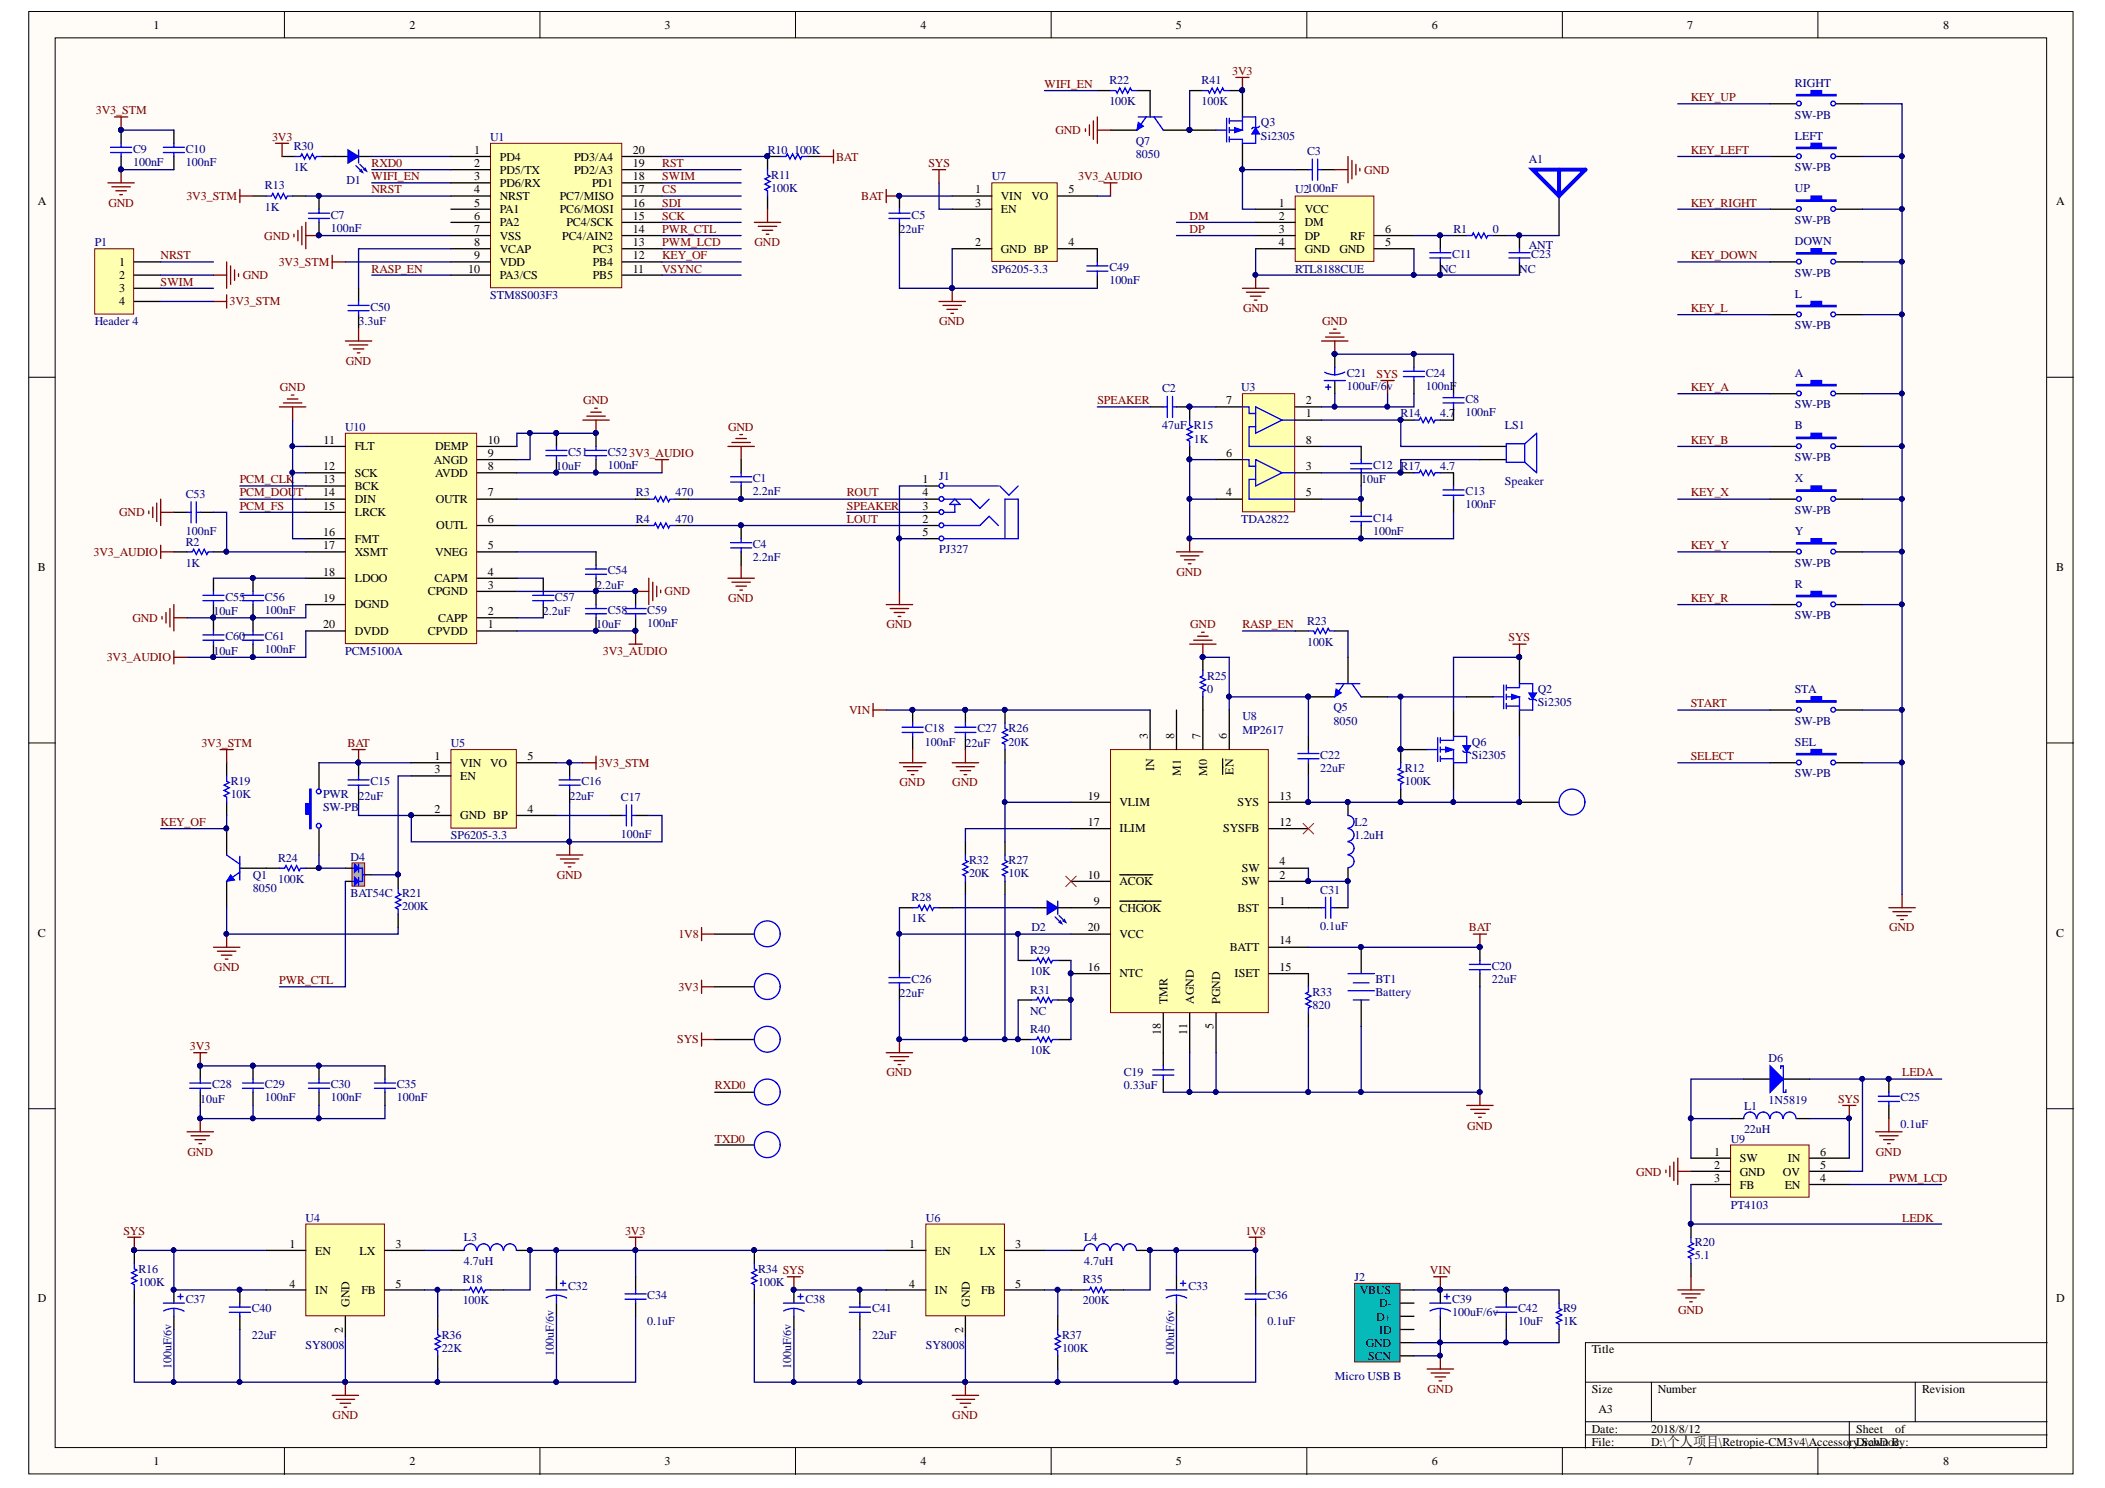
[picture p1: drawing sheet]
<svg xmlns="http://www.w3.org/2000/svg" width="297mm" height="210mm" viewBox="0 0 297 210" stroke-linecap="round" stroke-linejoin="round" font-family="sans-serif">
<defs><g id="words">
<g font-size="1.7">
<text x="21.7" y="4.1">1</text>
<text x="57.8" y="4.1">2</text>
<text x="93.8" y="4.1">3</text>
<text x="129.9" y="4.1">4</text>
<text x="165.9" y="4.1">5</text>
<text x="202" y="4.1">6</text>
<text x="238.1" y="4.1">7</text>
<text x="274.2" y="4.1">8</text>
<text x="66.9" y="21.7">1</text>
<text x="66.9" y="23.6">2</text>
<text x="70.5" y="22.6">PD4</text>
<text x="81" y="22.6">PD3/A4</text>
<text x="89.3" y="23.6">19</text>
<text x="89.3" y="21.7">20</text>
<text x="5.3" y="28.9">A</text>
<text x="66.9" y="25.4">3</text>
<text x="66.9" y="27.3">4</text>
<text x="66.9" y="29.1">5</text>
<text x="70.5" y="24.5">PD5/TX</text>
<text x="70.5" y="26.4">PD6/RX</text>
<text x="70.5" y="28.2">NRST</text>
<text x="79" y="28.2">PC7/MISO</text>
<text x="81" y="24.5">PD2/A3</text>
<text x="83.6" y="26.4">PD1</text>
<text x="89.3" y="29.1">16</text>
<text x="89.3" y="27.3">17</text>
<text x="89.3" y="25.4">18</text>
<text x="137.6" y="27.3">1</text>
<text x="137.6" y="29.1">3</text>
<text x="141.2" y="28.2">VIN</text>
<text x="145.5" y="28.2">VO</text>
<text x="150.8" y="27.3">5</text>
<text x="180.5" y="29.1">1</text>
<text x="290.2" y="28.9">A</text>
<text x="66.9" y="31">6</text>
<text x="66.9" y="32.9">7</text>
<text x="66.9" y="34.7">8</text>
<text x="70.5" y="30.1">PA1</text>
<text x="70.5" y="31.9">PA2</text>
<text x="70.5" y="33.8">VSS</text>
<text x="70.5" y="35.7">VCAP</text>
<text x="79" y="30.1">PC6/MOSI</text>
<text x="79.3" y="33.8">PC4/AIN2</text>
<text x="79.9" y="31.9">PC4/SCK</text>
<text x="83.6" y="35.7">PC3</text>
<text x="89.3" y="34.7">13</text>
<text x="89.3" y="32.9">14</text>
<text x="89.3" y="31">15</text>
<text x="137.6" y="34.7">2</text>
<text x="141.2" y="35.7">GND BP</text>
<text x="141.2" y="30.1">EN</text>
<text x="150.8" y="34.7">4</text>
<text x="180.5" y="31">2</text>
<text x="180.5" y="32.9">3</text>
<text x="180.5" y="34.7">4</text>
<text x="184.1" y="30.1">VCC</text>
<text x="184.1" y="31.9">DM</text>
<text x="184.1" y="33.8">DP</text>
<text x="184.1" y="35.7">GND</text>
<text x="189" y="35.7">GND</text>
<text x="190.5" y="33.8">RF</text>
<text x="195.4" y="34.7">5</text>
<text x="195.4" y="32.9">6</text>
<text x="16.8" y="37.5">1</text>
<text x="16.8" y="39.4">2</text>
<text x="16.8" y="41.2">3</text>
<text x="66.1" y="38.4">10</text>
<text x="66.9" y="36.6">9</text>
<text x="70.5" y="37.5">VDD</text>
<text x="70.5" y="39.4">PA3/CS</text>
<text x="83.6" y="39.4">PB5</text>
<text x="83.6" y="37.5">PB4</text>
<text x="89.3" y="38.4">11</text>
<text x="89.3" y="36.6">12</text>
<text x="16.8" y="43.1">4</text>
<text x="173" y="57">7</text>
<text x="184.3" y="58.9">1</text>
<text x="184.3" y="57">2</text>
<text x="45.7" y="62.6">11</text>
<text x="50.1" y="63.5">FLT</text>
<text x="61.2" y="65.4">ANGD</text>
<text x="61.4" y="63.5">DEMP</text>
<text x="68.8" y="64.5">9</text>
<text x="68.8" y="62.6">10</text>
<text x="173" y="64.5">6</text>
<text x="184.3" y="62.6">8</text>
<text x="45.6" y="66.3">12</text>
<text x="45.6" y="68.2">13</text>
<text x="45.6" y="70">14</text>
<text x="45.6" y="71.9">15</text>
<text x="50.1" y="67.2">SCK</text>
<text x="50.1" y="69.1">BCK</text>
<text x="50.1" y="71">DIN</text>
<text x="61.4" y="67.2">AVDD</text>
<text x="61.5" y="71">OUTR</text>
<text x="68.8" y="70">7</text>
<text x="68.8" y="66.3">8</text>
<text x="130.2" y="70">4</text>
<text x="130.2" y="71.9">3</text>
<text x="130.2" y="68.2">1</text>
<text x="173" y="70">4</text>
<text x="184.3" y="66.3">3</text>
<text x="184.3" y="70">5</text>
<text x="45.6" y="75.6">16</text>
<text x="45.6" y="77.5">17</text>
<text x="50.1" y="72.8">LRCK</text>
<text x="50.1" y="76.5">FMT</text>
<text x="61.6" y="74.7">OUTL</text>
<text x="68.8" y="77.5">5</text>
<text x="68.8" y="73.8">6</text>
<text x="130.2" y="73.8">2</text>
<text x="130.2" y="75.6">5</text>
<text x="5.3" y="80.5">B</text>
<text x="45.6" y="81.2">18</text>
<text x="50.1" y="78.4">XSMT</text>
<text x="50.1" y="82.1">LDOO</text>
<text x="60.4" y="84">CPGND</text>
<text x="61.3" y="82.1">CAPM</text>
<text x="61.4" y="78.4">VNEG</text>
<text x="68.8" y="83">3</text>
<text x="68.8" y="81.2">4</text>
<text x="290.2" y="80.5">B</text>
<text x="45.6" y="84.9">19</text>
<text x="45.6" y="88.6">20</text>
<text x="50.1" y="85.8">DGND</text>
<text x="50.1" y="89.6">DVDD</text>
<text x="60.4" y="89.6">CPVDD</text>
<text x="61.8" y="87.7">CAPP</text>
<text x="68.8" y="88.6">1</text>
<text x="68.8" y="86.8">2</text>
<text x="61.3" y="107.2">1</text>
<text x="74.4" y="107.2">5</text>
<text x="162" y="104.3" transform="rotate(-90 162 104.3)">3</text>
<text x="165.7" y="104.3" transform="rotate(-90 165.7 104.3)">8</text>
<text x="169.4" y="104.3" transform="rotate(-90 169.4 104.3)">7</text>
<text x="173.1" y="104.3" transform="rotate(-90 173.1 104.3)">6</text>
<text x="61.3" y="109.1">3</text>
<text x="65" y="108.1">VIN</text>
<text x="65" y="110">EN</text>
<text x="69.2" y="108.1">VO</text>
<text x="153.5" y="112.8">19</text>
<text x="158" y="113.7">VLIM</text>
<text x="162.9" y="108.8" transform="rotate(-90 162.9 108.8)">IN</text>
<text x="166.6" y="109.4" transform="rotate(-90 166.6 109.4)">M1</text>
<text x="170.3" y="109.4" transform="rotate(-90 170.3 109.4)">M0</text>
<text x="174" y="109.3" transform="rotate(-90 174 109.3)">EN</text>
<text x="174.6" y="113.7">SYS</text>
<text x="180.6" y="112.8">13</text>
<text x="61.3" y="114.6">2</text>
<text x="65" y="115.6">GND BP</text>
<text x="74.4" y="114.6">4</text>
<text x="153.5" y="116.5">17</text>
<text x="158" y="117.4">ILIM</text>
<text x="172.6" y="117.4">SYSFB</text>
<text x="180.6" y="116.5">12</text>
<text x="153.5" y="123.9">10</text>
<text x="158" y="124.9">ACOK</text>
<text x="175.2" y="124.9">SW</text>
<text x="175.2" y="123">SW</text>
<text x="180.6" y="123.9">2</text>
<text x="180.6" y="122.1">4</text>
<text x="153.5" y="131.4">20</text>
<text x="154.3" y="127.7">9</text>
<text x="158" y="128.6">CHGOK</text>
<text x="174.6" y="128.6">BST</text>
<text x="180.6" y="127.7">1</text>
<text x="5.3" y="132.1">C</text>
<text x="153.5" y="136.9">16</text>
<text x="158" y="137.9">NTC</text>
<text x="158" y="132.3">VCC</text>
<text x="173.5" y="134.2">BATT</text>
<text x="174.2" y="137.9">ISET</text>
<text x="180.6" y="133.2">14</text>
<text x="180.6" y="136.9">15</text>
<text x="290.2" y="132.1">C</text>
<text x="164.7" y="141.6" transform="rotate(-90 164.7 141.6)">TMR</text>
<text x="168.5" y="141.6" transform="rotate(-90 168.5 141.6)">AGND</text>
<text x="172.2" y="141.6" transform="rotate(-90 172.2 141.6)">PGND</text>
<text x="163.8" y="146.1" transform="rotate(-90 163.8 146.1)">18</text>
<text x="167.5" y="146" transform="rotate(-90 167.5 146)">11</text>
<text x="171.3" y="145.2" transform="rotate(-90 171.3 145.2)">5</text>
<text x="241.9" y="163">1</text>
<text x="241.9" y="164.9">2</text>
<text x="241.9" y="166.8">3</text>
<text x="245.5" y="164">SW</text>
<text x="245.5" y="165.8">GND</text>
<text x="245.5" y="167.7">FB</text>
<text x="251.6" y="165.8">OV</text>
<text x="251.9" y="167.7">EN</text>
<text x="252.3" y="164">IN</text>
<text x="256.8" y="166.8">4</text>
<text x="256.8" y="164.9">5</text>
<text x="256.8" y="163">6</text>
<text x="40.8" y="176.1">1</text>
<text x="44.5" y="177">EN</text>
<text x="50.7" y="177">LX</text>
<text x="55.8" y="176.1">3</text>
<text x="128.3" y="176.1">1</text>
<text x="131.9" y="177">EN</text>
<text x="138.3" y="177">LX</text>
<text x="143.3" y="176.1">3</text>
<text x="5.3" y="183.7">D</text>
<text x="40.8" y="181.6">4</text>
<text x="44.5" y="182.6">IN</text>
<text x="49.3" y="184.4" transform="rotate(-90 49.3 184.4)">GND</text>
<text x="51" y="182.6">FB</text>
<text x="55.8" y="181.6">5</text>
<text x="128.3" y="181.6">4</text>
<text x="131.9" y="182.6">IN</text>
<text x="136.8" y="184.4" transform="rotate(-90 136.8 184.4)">GND</text>
<text x="138.4" y="182.6">FB</text>
<text x="143.3" y="181.6">5</text>
<text x="191.9" y="182.6">VBUS</text>
<text x="194.6" y="184.4">D-</text>
<text x="290.2" y="183.7">D</text>
<text x="48.4" y="188" transform="rotate(-90 48.4 188)">2</text>
<text x="135.9" y="188" transform="rotate(-90 135.9 188)">2</text>
<text x="192.7" y="190">GND</text>
<text x="193.1" y="191.9">SCN</text>
<text x="194.2" y="186.3">D+</text>
<text x="194.6" y="188.1">ID</text>
<text x="224.6" y="190.9">Title</text>
<text x="224.6" y="196.5">Size</text>
<text x="233.9" y="196.5">Number</text>
<text x="271.2" y="196.5">Revision</text>
<text x="224.6" y="202.1">Date:</text>
<text x="224.6" y="203.9">File:</text>
<text x="225.6" y="199.3">A3</text>
<text x="233" y="202.1">2018/8/12</text>
<text x="233" y="203.9">D:\个人项目\Retropie-CM3v4\AccessoryDrawn By:</text>
<text x="261.9" y="202.1">Sheet</text>
<text x="262.3" y="203.9">.SchDoc</text>
<text x="267.4" y="202.1">of</text>
<text x="21.7" y="206.7">1</text>
<text x="57.8" y="206.7">2</text>
<text x="93.8" y="206.7">3</text>
<text x="129.9" y="206.7">4</text>
<text x="165.9" y="206.7">5</text>
<text x="202" y="206.7">6</text>
<text x="238.1" y="206.7">7</text>
<text x="274.2" y="206.7">8</text>
</g>
<g font-size="1.7" fill="#000080">
<text x="156.5" y="11.8">R22</text>
<text x="169.6" y="11.8">R41</text>
<text x="156.5" y="14.9">100K</text>
<text x="169.6" y="14.9">100K</text>
<text x="177.9" y="17.8">Q3</text>
<text x="253.3" y="12.3">RIGHT</text>
<text x="253.3" y="16.7">SW-PB</text>
<text x="18.8" y="23.4">100nF</text>
<text x="18.8" y="21.5">C9</text>
<text x="26.2" y="23.4">100nF</text>
<text x="26.2" y="21.5">C10</text>
<text x="41.4" y="21.1">R30</text>
<text x="69.2" y="19.9">U1</text>
<text x="108.3" y="21.7">R10</text>
<text x="112.1" y="21.7">100K</text>
<text x="160.3" y="20.4">Q7</text>
<text x="160.3" y="22.3">8050</text>
<text x="177.9" y="19.7">Si2305</text>
<text x="184.5" y="21.9">C3</text>
<text x="215.7" y="23">A1</text>
<text x="253.3" y="19.7">LEFT</text>
<text x="37.4" y="29.7">1K</text>
<text x="37.4" y="26.7">R13</text>
<text x="41.4" y="24.2">1K</text>
<text x="48.9" y="26">D1</text>
<text x="108.8" y="27.1">100K</text>
<text x="108.8" y="25.3">R11</text>
<text x="140" y="25.4">U7</text>
<text x="182.8" y="27.3">U2100nF</text>
<text x="253.3" y="24.2">SW-PB</text>
<text x="253.3" y="27.1">UP</text>
<text x="13.4" y="34.7">P1</text>
<text x="46.7" y="32.7">100nF</text>
<text x="46.7" y="30.8">C7</text>
<text x="126.9" y="32.9">22uF</text>
<text x="128.6" y="30.8">C5</text>
<text x="205.1" y="32.9">R1</text>
<text x="210.7" y="32.9">0</text>
<text x="215.7" y="35.1">ANT</text>
<text x="253.3" y="31.6">SW-PB</text>
<text x="253.3" y="34.6">DOWN</text>
<text x="140" y="38.4">SP6205-3.3</text>
<text x="156.5" y="40.1">100nF</text>
<text x="156.5" y="38.3">C49</text>
<text x="182.8" y="38.4">RTL8188CUE</text>
<text x="203.2" y="38.4">NC</text>
<text x="204.9" y="36.4">C11</text>
<text x="214.4" y="38.4">NC</text>
<text x="216.1" y="36.4">C23</text>
<text x="253.3" y="39">SW-PB</text>
<text x="253.3" y="42">L</text>
<text x="13.4" y="45.9">Header 4</text>
<text x="50.6" y="45.9">3.3uF</text>
<text x="52.3" y="43.8">C50</text>
<text x="69.2" y="42.2">STM8S003F3</text>
<text x="253.3" y="46.5">SW-PB</text>
<text x="190" y="53.1">C21</text>
<text x="201.2" y="53.1">C24</text>
<text x="253.3" y="53.1">A</text>
<text x="164" y="55.3">C2</text>
<text x="175.1" y="55.2">U3</text>
<text x="190" y="55">100uF/6v</text>
<text x="197.6" y="58.9">R14</text>
<text x="201.2" y="55">100nF</text>
<text x="203.2" y="58.9">4.7</text>
<text x="206.8" y="58.7">100nF</text>
<text x="206.8" y="56.9">C8</text>
<text x="253.3" y="57.6">SW-PB</text>
<text x="48.7" y="60.7">U10</text>
<text x="80.2" y="64.3">C51</text>
<text x="85.8" y="64.3">C523V3_AUDIO</text>
<text x="164" y="60.6">47uF R15</text>
<text x="168.5" y="62.4">1K</text>
<text x="212.4" y="60.6">LS1</text>
<text x="253.3" y="60.6">B</text>
<text x="253.3" y="65.1">SW-PB</text>
<text x="26.2" y="70.2">C53</text>
<text x="78.5" y="66.3">10uF</text>
<text x="85.8" y="66.2">100nF</text>
<text x="89.7" y="70">R3</text>
<text x="95.3" y="70">470</text>
<text x="106.2" y="69.9">2.2nF</text>
<text x="106.2" y="68">C1</text>
<text x="132.5" y="67.7">J1</text>
<text x="192.1" y="68.2">10uF</text>
<text x="193.8" y="66.2">C12 R17</text>
<text x="203.2" y="66.3">4.7</text>
<text x="206.8" y="71.7">100nF</text>
<text x="206.8" y="69.9">C13</text>
<text x="212.4" y="68.3">Speaker</text>
<text x="253.3" y="68">X</text>
<text x="26.2" y="77">R2</text>
<text x="26.2" y="75.4">100nF</text>
<text x="89.7" y="73.8">R4</text>
<text x="95.3" y="73.8">470</text>
<text x="106.2" y="77.3">C4</text>
<text x="175.1" y="73.8">TDA2822</text>
<text x="193.8" y="75.4">100nF</text>
<text x="193.8" y="73.6">C14</text>
<text x="253.3" y="72.5">SW-PB</text>
<text x="253.3" y="75.4">Y</text>
<text x="26.2" y="79.9">1K</text>
<text x="84.1" y="83">2.2uF</text>
<text x="85.8" y="81">C54</text>
<text x="106.2" y="79.2">2.2nF</text>
<text x="132.5" y="78.1">PJ327</text>
<text x="253.3" y="79.9">SW-PB</text>
<text x="253.3" y="82.9">R</text>
<text x="30.1" y="86.8">10uF</text>
<text x="31.8" y="84.7">C55</text>
<text x="37.4" y="86.6">100nF</text>
<text x="37.4" y="84.7">C56</text>
<text x="76.6" y="86.8">2.2uF</text>
<text x="78.3" y="84.7">C57</text>
<text x="84.1" y="88.6">10uF</text>
<text x="85.8" y="86.6">C58</text>
<text x="91.3" y="88.5">100nF</text>
<text x="91.3" y="86.6">C59</text>
<text x="184.5" y="88.1">R23</text>
<text x="253.3" y="87.4">SW-PB</text>
<text x="30.1" y="92.3">10uF</text>
<text x="31.8" y="90.3">C60</text>
<text x="37.4" y="92.2">100nF</text>
<text x="37.4" y="90.3">C61</text>
<text x="48.7" y="92.3">PCM5100A</text>
<text x="170.3" y="95.9">R25</text>
<text x="184.5" y="91.1">100K</text>
<text x="170.3" y="97.7">0</text>
<text x="175.3" y="101.6">U8</text>
<text x="188.2" y="100.4">Q5</text>
<text x="217" y="97.7">Q2</text>
<text x="217" y="99.6">Si2305</text>
<text x="253.3" y="97.7">STA</text>
<text x="63.6" y="105.3">U5</text>
<text x="130.5" y="105.2">100nF</text>
<text x="130.5" y="103.3">C18</text>
<text x="136.2" y="105.3">22uF</text>
<text x="137.9" y="103.3">C27</text>
<text x="142.3" y="105.2">20K</text>
<text x="142.3" y="103.3">R26</text>
<text x="175.3" y="103.5">MP2617</text>
<text x="186.3" y="107">C22</text>
<text x="188.2" y="102.2">8050</text>
<text x="207.7" y="105.2">Q6</text>
<text x="207.7" y="107">Si2305</text>
<text x="253.3" y="102.2">SW-PB</text>
<text x="253.3" y="105.2">SEL</text>
<text x="32.6" y="112.6">10K</text>
<text x="32.6" y="110.8">R19</text>
<text x="45.6" y="112.6">PWR</text>
<text x="50.6" y="112.8">22uF</text>
<text x="52.3" y="110.8">C15</text>
<text x="80.3" y="112.8">22uF</text>
<text x="82" y="110.8">C16</text>
<text x="87.6" y="113">C17</text>
<text x="186.3" y="108.9">22uF</text>
<text x="198.2" y="110.8">100K</text>
<text x="198.2" y="108.9">R12</text>
<text x="253.3" y="109.7">SW-PB</text>
<text x="45.6" y="114.5">SW-PB</text>
<text x="63.6" y="118.4">SP6205-3.3</text>
<text x="87.6" y="118.2">100nF</text>
<text x="191.1" y="118.4">1.2uH</text>
<text x="191.1" y="116.5">L2</text>
<text x="35.7" y="123.9">Q1</text>
<text x="35.7" y="125.8">8050</text>
<text x="39.2" y="124.5">100K</text>
<text x="39.2" y="121.6">R24</text>
<text x="49.5" y="121.4">D4</text>
<text x="136.8" y="123.8">20K</text>
<text x="136.8" y="121.9">R32</text>
<text x="142.3" y="123.8">10K</text>
<text x="142.3" y="121.9">R27</text>
<text x="49.5" y="126.6">BAT54C</text>
<text x="56.7" y="128.4">200K</text>
<text x="56.7" y="126.6">R21</text>
<text x="128.6" y="130.1">1K</text>
<text x="128.6" y="127.1">R28</text>
<text x="145.5" y="131.4">D2</text>
<text x="186.3" y="131.2">0.1uF</text>
<text x="186.3" y="126">C31</text>
<text x="145.4" y="137.5">10K</text>
<text x="145.4" y="134.6">R29</text>
<text x="210.5" y="136.8">C20</text>
<text x="126.9" y="140.7">22uF</text>
<text x="128.6" y="138.6">C26</text>
<text x="145.4" y="143.1">NC</text>
<text x="145.4" y="140.2">R31</text>
<text x="185.2" y="142.4">820</text>
<text x="185.2" y="140.5">R33</text>
<text x="194.1" y="138.6">BT1</text>
<text x="194.1" y="140.5">Battery</text>
<text x="210.5" y="138.6">22uF</text>
<text x="145.4" y="148.7">10K</text>
<text x="145.4" y="145.7">R40</text>
<text x="249.6" y="149.8">D6</text>
<text x="28.2" y="155.5">10uF</text>
<text x="29.9" y="153.5">C28</text>
<text x="37.4" y="155.4">100nF</text>
<text x="37.4" y="153.5">C29</text>
<text x="46.7" y="155.4">100nF</text>
<text x="46.7" y="153.5">C30</text>
<text x="56" y="155.4">100nF</text>
<text x="56" y="153.5">C35</text>
<text x="158.6" y="153.7">0.33uF</text>
<text x="158.6" y="151.8">C19</text>
<text x="249.6" y="155.8">1N5819</text>
<text x="268.2" y="155.4">C25</text>
<text x="244.2" y="161.2">U9</text>
<text x="246.1" y="159.8">22uH</text>
<text x="246.1" y="156.5">L1</text>
<text x="268.2" y="159.1">0.1uF</text>
<text x="43.1" y="172.3">U4</text>
<text x="130.7" y="172.3">U6</text>
<text x="244.2" y="170.5">PT4103</text>
<text x="19.5" y="179.5">R16</text>
<text x="65.5" y="178.4">4.7uH</text>
<text x="65.5" y="175.1">L3</text>
<text x="107" y="179.5">R34 SYS</text>
<text x="153" y="178.4">4.7uH</text>
<text x="153" y="175.1">L4</text>
<text x="239.2" y="177.7">5.1</text>
<text x="239.2" y="175.8">R20</text>
<text x="19.5" y="181.4">100K</text>
<text x="26.2" y="183.8">C37</text>
<text x="35.5" y="185.1">C40</text>
<text x="65.3" y="184">100K</text>
<text x="65.3" y="181">R18</text>
<text x="80.2" y="182">C32</text>
<text x="91.3" y="183.2">C34</text>
<text x="107" y="181.4">100K</text>
<text x="113.7" y="183.8">C38</text>
<text x="123.1" y="185.1">C41</text>
<text x="152.8" y="184">200K</text>
<text x="152.8" y="181">R35</text>
<text x="167.7" y="182">C33</text>
<text x="178.9" y="183.2">C36</text>
<text x="191.1" y="180.7">J2</text>
<text x="204.9" y="185.7">100uF/6v</text>
<text x="204.9" y="183.8">C39</text>
<text x="214.2" y="185.1">C42</text>
<text x="220.6" y="185.1">R9</text>
<text x="35.5" y="188.8">22uF</text>
<text x="43.1" y="190.3">SY8008</text>
<text x="62.3" y="190.7">22K</text>
<text x="62.3" y="188.8">R36</text>
<text x="78.1" y="191.3" transform="rotate(-90 78.1 191.3)">100uF/6v</text>
<text x="91.3" y="187">0.1uF</text>
<text x="123.1" y="188.8">22uF</text>
<text x="130.7" y="190.3">SY8008</text>
<text x="149.9" y="190.7">100K</text>
<text x="149.9" y="188.8">R37</text>
<text x="165.7" y="191.3" transform="rotate(-90 165.7 191.3)">100uF/6v</text>
<text x="178.9" y="187">0.1uF</text>
<text x="214.2" y="187">10uF</text>
<text x="220.6" y="187">1K</text>
<text x="24.2" y="193.1" transform="rotate(-90 24.2 193.1)">100uF/6v</text>
<text x="111.6" y="193.1" transform="rotate(-90 111.6 193.1)">100uF/6v</text>
<text x="188.3" y="194.6">Micro USB B</text>
</g>
<g font-size="1.7" fill="#800000">
<text x="173.9" y="10.6">3V3</text>
<text x="13.5" y="16.1">3V3_STM</text>
<text x="147.4" y="12.4">WIFI_EN</text>
<text x="238.6" y="14.3">KEY_UP</text>
<text x="38.4" y="19.9">3V3</text>
<text x="52.4" y="23.6">RXD0</text>
<text x="93.5" y="23.6">RST</text>
<text x="118" y="22.6">BAT</text>
<text x="131" y="23.6">SYS</text>
<text x="148.9" y="18.9">GND</text>
<text x="238.6" y="21.7">KEY_LEFT</text>
<text x="15.3" y="29.1">GND</text>
<text x="26.3" y="28.2">3V3_STM</text>
<text x="52.4" y="27.3">NRST</text>
<text x="52.4" y="25.4">WIFI_EN</text>
<text x="93.5" y="25.4">SWIM</text>
<text x="93.5" y="29.1">SDI</text>
<text x="93.5" y="27.3">CS</text>
<text x="121.5" y="28.2">BAT</text>
<text x="152.1" y="25.4">3V3_AUDIO</text>
<text x="192.5" y="24.5">GND</text>
<text x="238.6" y="29.1">KEY_RIGHT</text>
<text x="37.3" y="33.8">GND</text>
<text x="93.5" y="32.9">PWR_CTL</text>
<text x="93.5" y="34.7">PWM_LCD</text>
<text x="93.5" y="31">SCK</text>
<text x="106.5" y="34.7">GND</text>
<text x="167.9" y="31">DM</text>
<text x="167.9" y="32.9">DP</text>
<text x="22.7" y="40.3">SWIM</text>
<text x="22.7" y="36.6">NRST</text>
<text x="34.3" y="39.4">GND</text>
<text x="39.3" y="37.5">3V3_STM</text>
<text x="52.4" y="38.4">RASP_EN</text>
<text x="93.5" y="36.6">KEY_OF</text>
<text x="93.5" y="38.4">VSYNC</text>
<text x="238.6" y="36.6">KEY_DOWN</text>
<text x="32.4" y="43.1">3V3_STM</text>
<text x="132.5" y="45.9">GND</text>
<text x="175.4" y="44">GND</text>
<text x="186.6" y="45.9">GND</text>
<text x="238.6" y="44">KEY_L</text>
<text x="48.8" y="51.5">GND</text>
<text x="194.3" y="53.3">SYS</text>
<text x="39.5" y="55.2">GND</text>
<text x="82.3" y="57">GND</text>
<text x="154.9" y="57">SPEAKER</text>
<text x="238.6" y="55.2">KEY_A</text>
<text x="102.8" y="60.7">GND</text>
<text x="238.6" y="62.6">KEY_B</text>
<text x="33.8" y="68.2">PCM_CLK</text>
<text x="33.8" y="71.9">PCM_FS</text>
<text x="33.8" y="70">PCM_DOUT</text>
<text x="119.5" y="70">ROUT</text>
<text x="119.5" y="71.9">SPEAKER</text>
<text x="238.6" y="70">KEY_X</text>
<text x="16.8" y="72.8">GND</text>
<text x="119.5" y="73.8">LOUT</text>
<text x="238.6" y="77.5">KEY_Y</text>
<text x="13.2" y="78.4">3V3_AUDIO</text>
<text x="93.8" y="84">GND</text>
<text x="166" y="81.2">GND</text>
<text x="18.7" y="87.7">GND</text>
<text x="102.8" y="84.9">GND</text>
<text x="125.1" y="88.6">GND</text>
<text x="168" y="88.6">GND</text>
<text x="175.3" y="88.6">RASP_EN</text>
<text x="238.6" y="84.9">KEY_R</text>
<text x="15.1" y="93.3">3V3_AUDIO</text>
<text x="85.1" y="92.3">3V3_AUDIO</text>
<text x="212.9" y="90.5">SYS</text>
<text x="119.8" y="100.7">VIN</text>
<text x="238.6" y="99.8">START</text>
<text x="28.4" y="105.3">3V3_STM</text>
<text x="49.1" y="105.3">BAT</text>
<text x="238.6" y="107.2">SELECT</text>
<text x="84.5" y="108.1">3V3_STM</text>
<text x="126.9" y="110.9">GND</text>
<text x="134.4" y="110.9">GND</text>
<text x="22.7" y="116.5">KEY_OF</text>
<text x="78.6" y="123.9">GND</text>
<text x="207.3" y="131.4">BAT</text>
<text x="266.6" y="131.4">GND</text>
<text x="30.2" y="136.9">GND</text>
<text x="95.7" y="132.3">1V8</text>
<text x="39.4" y="138.8">PWR_CTL</text>
<text x="95.7" y="139.7">3V3</text>
<text x="26.8" y="148.1">3V3</text>
<text x="95.6" y="147.2">SYS</text>
<text x="100.9" y="153.7">RXD0</text>
<text x="125.1" y="151.8">GND</text>
<text x="259.4" y="155.5">SYS</text>
<text x="268.4" y="151.8">LEDA</text>
<text x="100.9" y="161.2">TXD0</text>
<text x="207" y="159.3">GND</text>
<text x="26.5" y="163">GND</text>
<text x="230.9" y="165.8">GND</text>
<text x="264.7" y="163">GND</text>
<text x="266.6" y="166.8">PWM_LCD</text>
<text x="268.4" y="172.3">LEDK</text>
<text x="17.4" y="174.2">SYS</text>
<text x="88.2" y="174.2">3V3</text>
<text x="175.7" y="174.2">1V8</text>
<text x="201.8" y="179.8">VIN</text>
<text x="236.8" y="185.4">GND</text>
<text x="201.4" y="196.5">GND</text>
<text x="46.9" y="200.2">GND</text>
<text x="134.4" y="200.2">GND</text>
</g>
</g></defs>
<g fill="#fffcf8" stroke="#000" stroke-width=".14">
<path d="M4.1 1.6h288.4v206.3h-288.4z"/>
<path d="M7.8 5.3h281v198.9h-281z"/>
</g>
<g fill="none" stroke="#000" stroke-width=".14">
<path d="M40.1 1.6v3.7M76.2 1.6v3.7M112.3 1.6v3.7M148.3 1.6v3.7M184.4 1.6v3.7M220.5 1.6v3.7M256.5 1.6v3.7M4.1 53.2h3.7M288.9 53.2h3.7M4.1 104.8h3.7M288.9 104.8h3.7M4.1 156.4h3.7"/>
<path d="M288.9 156.4h3.7M223.7 195h65.2M233 195v5.6M270.3 195v5.6M288.9 189.4h-65.2v14.9M40.1 204.3v3.7M76.2 204.3v3.7M112.3 204.3v3.7M148.3 204.3v3.7M184.4 204.3v3.7M220.5 204.3v3.7M223.7 200.6h65.2"/>
<path d="M223.7 202.4h65.2M256.5 204.3v3.7M261 200.6v3.7"/>
</g>
<path d="M41.5 33v.4M42 32.5v1.5M42.6 31.9v2.6M43.2 31.4v3.7M43.2 33.2h1.8M48.7 48.1h3.8M49.3 48.7h2.6M49.9 49.2h1.4M50.4 49.8h.4M50.6 46.2v1.9" fill="none" stroke="#800000" stroke-width=".19"/>
<path d="M35.7 27.7h1.9M41.3 27.7h1.9M45 27.7v1.8M45 31.4v1.8" fill="none" stroke="#000" stroke-width=".19"/>
<path d="M37.6 27.7h.7l.2-.4 .4 .7 .3-.7 .4 .7 .4-.7 .4 .7 .1-.3h.8M43.5 30.8h3M43.5 30.1h3M45 29.5v.6M45 30.8v.6" fill="none" stroke="#00f" stroke-width=".19"/>
<g fill="#000080" stroke="#000080" stroke-width=".14">
<circle cx="45" cy="27.6" r=".33"/>
<circle cx="45" cy="33.2" r=".33"/>
</g>
<path d="M13.4 35.1h5.5v9.2h-5.5z" fill="#ffffb0" stroke="#800000" stroke-width=".14"/>
<path d="M19 36.9h3.7M19 38.8h3.7M19 40.7h3.7M19 42.5h3.7" fill="none" stroke="#000" stroke-width=".19"/>
<path d="M30.1 38.8h1.9M32 36.9v3.8M32.5 37.5v2.6M33.1 38.1v1.5M33.7 38.6v.4M30.1 42.5h1.9M32 41.6v1.9" fill="none" stroke="#800000" stroke-width=".19"/>
<path d="M191.1 181h6.5v11.1h-6.5z" fill="#00bfbf" stroke="#800000" stroke-width=".14"/>
<path d="M197.7 191.3h1.8M197.7 182h1.8M197.7 183.8h1.8M197.7 185.7h1.8M197.7 187.5h1.8M197.7 189.4h1.8" fill="none" stroke="#000" stroke-width=".19"/>
<path d="M15.2 25.8h3.8M15.8 26.4h2.6M16.3 26.9h1.5M16.9 27.5h.4M17.1 23.9v1.9M202.3 180.1h1.9M203.2 180.1v1.9" fill="none" stroke="#800000" stroke-width=".19"/>
<g fill="#000080" stroke="#000080" stroke-width=".14">
<circle cx="203.2" cy="181.9" r=".33"/>
<circle cx="17.1" cy="23.9" r=".33"/>
</g>
<path d="M63.6 105.7h9.3v11.1h-9.3z" fill="#ffffb0" stroke="#800000" stroke-width=".14"/>
<g fill="none" stroke="#000" stroke-width=".19">
<path d="M17.1 18.4v1.8M24.5 18.4v1.8M249.8 14.6h3.7M259.1 14.6h3.7M17.1 22.1v1.8M24.5 22.1v1.8M197.7 59.3h1.8M203.2 59.3h1.9M130.6 70.4h1.9M130.6 72.3h1.9M130.6 68.6h1.9M130.6 74.1h1.9"/>
<path d="M130.6 76h1.9M208.8 63h3.8M208.8 64.8h3.8M50.6 107.6v1.9M50.6 111.3v1.9M58 107.6h5.6M58 115h5.6M58 109.5h5.6M72.9 107.6h5.6M72.9 115h5.6M80.4 107.6v1.9M80.4 111.3v1.9"/>
<path d="M86 115h1.8M89.7 115h1.9"/>
</g>
<g fill="#000080" stroke="#000080" stroke-width=".14">
<circle cx="58" cy="115" r=".33"/>
<circle cx="80.3" cy="118.7" r=".33"/>
<circle cx="50.5" cy="107.6" r=".33"/>
<circle cx="80.3" cy="107.6" r=".33"/>
<circle cx="17.1" cy="18.3" r=".33"/>
<circle cx="17.1" cy="23.9" r=".33"/>
<circle cx="197.6" cy="59.2" r=".33"/>
</g>
<path d="M80.4 118.8v1.8M78.5 120.6h3.7M79.1 121.2h2.6M79.6 121.7h1.5M80.2 122.3h.4" fill="none" stroke="#800000" stroke-width=".19"/>
<g fill="none" stroke="#00f" stroke-width=".19">
<path d="M15.6 21.5h3M15.6 20.8h3M17.1 20.2v.6M17.1 21.5v.6M23 21.5h3M23 20.8h3M24.5 20.2v.6M24.5 21.5v.6M199.5 59.3h.8l.2-.4 .3 .7 .4-.7 .4 .7 .3-.7 .4 .7 .2-.3h.7M133.3 70.4h3.7l1.3 1.3 1.3-1.3M133.3 76h10.4v-5.6h-1.9v5.6M133.3 68.6h7.6"/>
<path d="M133.3 74.1h5l1.3-1.3 1.3 1.3M134 71.2l.7-.8 .8 .8zM134.7 71.2v1.1h-1.4M141.1 68.6l1.3 1.3 1.3-1.3M215.2 62.6l1.6-1.5v5.6l-1.6-1.5M215.2 62.6v2.6M215.2 62.6h-2.6v2.6h2.6M49.1 110h3M49.1 110.8h3M50.6 109.5v.5M50.6 110.8v.5M78.9 110h3"/>
<path d="M78.9 110.8h3M80.4 109.5v.5M80.4 110.8v.5M87.8 115h.6M88.4 113.5v3M89.1 113.5v3M89.1 115h.6"/>
<circle cx="132.8" cy="74.1" r=".33"/>
<circle cx="132.8" cy="70.4" r=".33"/>
<circle cx="132.8" cy="72.2" r=".33"/>
<circle cx="132.8" cy="68.5" r=".33"/>
<circle cx="132.8" cy="76" r=".33"/>
</g>
<path d="M253.5 13.3h2.1v-.5h1.4v.5h2.1v.2h-5.6z" fill-rule="evenodd" fill="#00f"/>
<g fill="none" stroke="#00f" stroke-width=".19">
<path d="M253.5 13.3h2.1v-.5h1.4v.5h2.1v.2h-5.6z"/>
<circle cx="253.8" cy="14.6" r=".33"/>
<circle cx="258.7" cy="14.6" r=".33"/>
</g>
<path d="M249.8 22.1h3.7M259.1 22.1h3.7" fill="none" stroke="#000" stroke-width=".19"/>
<path d="M253.5 20.8h2.1v-.6h1.4v.6h2.1v.2h-5.6z" fill-rule="evenodd" fill="#00f"/>
<g fill="none" stroke="#00f" stroke-width=".19">
<path d="M253.5 20.8h2.1v-.6h1.4v.6h2.1v.2h-5.6z"/>
<circle cx="253.8" cy="22" r=".33"/>
<circle cx="258.7" cy="22" r=".33"/>
</g>
<path d="M249.8 29.5h3.7M259.1 29.5h3.7" fill="none" stroke="#000" stroke-width=".19"/>
<path d="M253.5 28.2h2.1v-.5h1.4v.5h2.1v.2h-5.6z" fill-rule="evenodd" fill="#00f"/>
<g fill="none" stroke="#00f" stroke-width=".19">
<path d="M253.5 28.2h2.1v-.5h1.4v.5h2.1v.2h-5.6z"/>
<circle cx="253.8" cy="29.5" r=".33"/>
<circle cx="258.7" cy="29.5" r=".33"/>
</g>
<path d="M249.8 36.9h3.7M259.1 36.9h3.7" fill="none" stroke="#000" stroke-width=".19"/>
<path d="M253.5 35.6h2.1v-.5h1.4v.5h2.1v.2h-5.6z" fill-rule="evenodd" fill="#00f"/>
<g fill="none" stroke="#00f" stroke-width=".19">
<path d="M253.5 35.6h2.1v-.5h1.4v.5h2.1v.2h-5.6z"/>
<circle cx="253.8" cy="36.9" r=".33"/>
<circle cx="258.7" cy="36.9" r=".33"/>
</g>
<path d="M249.8 55.5h3.7M259.1 55.5h3.7" fill="none" stroke="#000" stroke-width=".19"/>
<path d="M253.5 54.2h2.1v-.5h1.4v.5h2.1v.2h-5.6z" fill-rule="evenodd" fill="#00f"/>
<g fill="none" stroke="#00f" stroke-width=".19">
<path d="M253.5 54.2h2.1v-.5h1.4v.5h2.1v.2h-5.6z"/>
<circle cx="253.8" cy="55.5" r=".33"/>
<circle cx="258.7" cy="55.5" r=".33"/>
</g>
<path d="M249.8 63h3.7M259.1 63h3.7" fill="none" stroke="#000" stroke-width=".19"/>
<path d="M253.5 61.7h2.1v-.6h1.4v.6h2.1v.2h-5.6z" fill-rule="evenodd" fill="#00f"/>
<g fill="none" stroke="#00f" stroke-width=".19">
<path d="M253.5 61.7h2.1v-.6h1.4v.6h2.1v.2h-5.6z"/>
<circle cx="253.8" cy="62.9" r=".33"/>
<circle cx="258.7" cy="62.9" r=".33"/>
</g>
<path d="M249.8 70.4h3.7M259.1 70.4h3.7" fill="none" stroke="#000" stroke-width=".19"/>
<path d="M253.5 69.1h2.1v-.5h1.4v.5h2.1v.2h-5.6z" fill-rule="evenodd" fill="#00f"/>
<g fill="none" stroke="#00f" stroke-width=".19">
<path d="M253.5 69.1h2.1v-.5h1.4v.5h2.1v.2h-5.6z"/>
<circle cx="253.8" cy="70.4" r=".33"/>
<circle cx="258.7" cy="70.4" r=".33"/>
</g>
<path d="M249.8 77.9h3.7M259.1 77.9h3.7" fill="none" stroke="#000" stroke-width=".19"/>
<path d="M253.5 76.5h2.1v-.5h1.4v.5h2.1v.2h-5.6z" fill-rule="evenodd" fill="#00f"/>
<g fill="none" stroke="#00f" stroke-width=".19">
<path d="M253.5 76.5h2.1v-.5h1.4v.5h2.1v.2h-5.6z"/>
<circle cx="253.8" cy="77.8" r=".33"/>
<circle cx="258.7" cy="77.8" r=".33"/>
</g>
<path d="M249.8 100.2h3.7M259.1 100.2h3.7" fill="none" stroke="#000" stroke-width=".19"/>
<path d="M253.5 98.9h2.1v-.6h1.4v.6h2.1v.1h-5.6z" fill-rule="evenodd" fill="#00f"/>
<g fill="none" stroke="#00f" stroke-width=".19">
<path d="M253.5 98.9h2.1v-.6h1.4v.6h2.1v.1h-5.6z"/>
<circle cx="253.8" cy="100.1" r=".33"/>
<circle cx="258.7" cy="100.1" r=".33"/>
</g>
<path d="M249.8 107.6h3.7M259.1 107.6h3.7" fill="none" stroke="#000" stroke-width=".19"/>
<path d="M253.5 106.3h2.1v-.6h1.4v.6h2.1v.2h-5.6z" fill-rule="evenodd" fill="#00f"/>
<g fill="none" stroke="#00f" stroke-width=".19">
<path d="M253.5 106.3h2.1v-.6h1.4v.6h2.1v.2h-5.6z"/>
<circle cx="253.8" cy="107.6" r=".33"/>
<circle cx="258.7" cy="107.6" r=".33"/>
</g>
<path d="M266.5 128h3.8M267.1 128.6h2.6M267.7 129.2h1.4M268.2 129.7h.4M268.4 126.2v1.8" fill="none" stroke="#800000" stroke-width=".19"/>
<path d="M249.8 44.4h3.7M259.1 44.4h3.7" fill="none" stroke="#000" stroke-width=".19"/>
<path d="M253.5 43.1h2.1v-.6h1.4v.6h2.1v.2h-5.6z" fill-rule="evenodd" fill="#00f"/>
<g fill="none" stroke="#00f" stroke-width=".19">
<path d="M253.5 43.1h2.1v-.6h1.4v.6h2.1v.2h-5.6z"/>
<circle cx="253.8" cy="44.3" r=".33"/>
<circle cx="258.7" cy="44.3" r=".33"/>
</g>
<path d="M249.8 85.3h3.7M259.1 85.3h3.7" fill="none" stroke="#000" stroke-width=".19"/>
<path d="M253.5 84h2.1v-.6h1.4v.6h2.1v.2h-5.6z" fill-rule="evenodd" fill="#00f"/>
<g fill="none" stroke="#00f" stroke-width=".19">
<path d="M253.5 84h2.1v-.6h1.4v.6h2.1v.2h-5.6zM32 120.6l1.8 1.3M33.8 123l-1.8 1.3M33.8 120.8v3.3M190.2 139.8h3.7M190.2 137.3h3.7M191 138.6h2.2M191 141.1h2.2"/>
<circle cx="253.8" cy="85.2" r=".33"/>
<circle cx="258.7" cy="85.2" r=".33"/>
</g>
<g fill="none" stroke="#800000" stroke-width=".19">
<path d="M16.2 16.5h1.8M17.1 16.5v1.9M33.8 26.7v1.9M33.8 27.7h1.9M125.1 85.3h3.7M125.6 85.8h2.6M126.2 86.4h1.5M126.7 87h.4M126.9 83.4v1.9M49.7 105.7h1.8M50.6 105.7v1.9M207.9 131.8h1.9"/>
<path d="M208.8 131.8v1.8M201.4 193.1h3.7M201.9 193.7h2.6M202.5 194.2h1.5M203.1 194.8h.3M203.2 191.3v1.8"/>
</g>
<g fill="#000080" stroke="#000080" stroke-width=".14">
<circle cx="203.2" cy="191.2" r=".33"/>
<circle cx="17.1" cy="18.3" r=".33"/>
<circle cx="192" cy="133.6" r=".33"/>
<circle cx="208.8" cy="133.6" r=".33"/>
<circle cx="50.5" cy="107.6" r=".33"/>
<circle cx="31.9" cy="116.9" r=".33"/>
</g>
<path d="M32 116.9v3.7M32 124.3v3.7M33.8 122.5h3.8M192.1 133.6v3.7M192.1 141.1v3.7" fill="none" stroke="#000" stroke-width=".19"/>
<path d="M32.5 123.4l.6 .7-1.1 .2z" fill="#00f"/>
<path d="M32.5 123.4l.6 .7-1.1 .2z" fill="none" stroke="#00f" stroke-width=".14"/>
<circle cx="31.9" cy="116.9" r=".33" fill="#000080" stroke="#000080" stroke-width=".14"/>
<path d="M45 107.6v3.7M45 116.9v3.7" fill="none" stroke="#000" stroke-width=".19"/>
<path d="M43.7 111.3h.2v5.6h-.2v-2.1h-.5v-1.4h.5z" fill-rule="evenodd" fill="#00f"/>
<g fill="none" stroke="#00f" stroke-width=".19">
<path d="M169.7 94.6v.7l-.3 .2 .7 .4-.7 .4 .7 .3-.7 .4 .7 .4-.4 .2v.7M32 109.5v.7l.4 .2-.8 .4 .8 .3-.8 .4 .8 .4-.8 .3 .4 .2v.8M43.7 111.3h.2v5.6h-.2v-2.1h-.5v-1.4h.5zM39.4 122.5h.8l.2-.4 .3 .7 .4-.7 .4 .7 .3-.7 .4 .7 .2-.3h.8M56.2 125.3v.7l.4 .2-.8 .4 .8 .3-.8 .4 .8 .4-.8 .3 .4 .2v.8M186.5 128h.6M187.1 126.6v2.9M187.8 126.6v2.9M187.8 128h.6M26.8 152.8h2.9M26.8 153.5h2.9M28.3 152.2v.6"/>
<path d="M28.3 153.5v.6M162.7 151.7h2.9M162.7 150.9h2.9M164.2 150.4v.5M164.2 151.7v.5M19 178.2v.8l.3 .2-.7 .3 .7 .4-.7 .4 .7 .4-.7 .3 .4 .2v.8M67.3 176.4a.88 .88 0 0 0-.9-.9 .88 .88 0 0 0-.9 .9M69.1 176.4a.89 .89 0 0 0-.9-.9 .89 .89 0 0 0-.8 .9M71 176.4a.89 .89 0 0 0-.9-.9 .89 .89 0 0 0-.9 .9M72.9 176.4a.89 .89 0 0 0-.9-.9 .89 .89 0 0 0-.9 .9M106.4 178.2v.8l.4 .2-.7 .3 .7 .4-.7 .4 .7 .4-.7 .3 .3 .2v.8M154.8 176.4a.88 .88 0 0 0-.9-.9 .88 .88 0 0 0-.9 .9"/>
<path d="M156.6 176.4a.88 .88 0 0 0-.9-.9 .88 .88 0 0 0-.9 .9M158.5 176.4a.88 .88 0 0 0-.9-.9 .88 .88 0 0 0-.9 .9M160.4 176.4a.89 .89 0 0 0-.9-.9 .89 .89 0 0 0-.9 .9M23 183.8h3M24.5 184.6l.8 .1 .7 .3M24.5 184.6l-.7 .1-.7 .2M24.5 184.6v1.1M25.1 182.9h.7M25.5 182.5v.8M32.4 184.4h2.9M32.4 185.1h2.9M33.8 183.8v.6"/>
<path d="M33.8 185.1v.6M61.8 187.5v.8l.3 .2-.7 .3 .7 .4-.7 .4 .7 .4-.7 .3 .4 .2v.8M65.5 182h.7l.2-.4 .4 .7 .4-.7 .3 .7 .4-.7 .4 .7 .2-.3h.7M77 182h3M78.5 182.7l.8 .1 .7 .3M78.5 182.7l-.7 .1-.7 .3M78.5 182.7v1.1M79.1 181h.7M79.5 180.7v.7M88.2 182.5h3M88.2 183.3h3M89.7 182v.5"/>
<path d="M89.7 183.3v.5M110.5 183.8h3M112 184.6l.8 .1 .7 .3M112 184.6l-.7 .1-.7 .2M112 184.6v1.1M112.6 182.9h.7M113 182.5v.8M119.8 184.4h3M119.8 185.1h3M121.3 183.8v.6M121.3 185.1v.6M149.3 187.5v.8l.3 .2-.7 .3 .7 .4-.7 .4 .7 .4-.7 .3 .4 .2v.8"/>
<path d="M153 182h.7l.2-.4 .4 .7 .4-.7 .3 .7 .4-.7 .4 .7 .2-.3h.7M164.5 182h3M166 182.7l.8 .1 .7 .3M166 182.7l-.7 .1-.7 .3M166 182.7v1.1M166.6 181h.7M166.9 180.7v.7M175.7 182.5h3M175.7 183.3h3M177.2 182v.5M177.2 183.3v.5"/>
<circle cx="45" cy="116.5" r=".33"/>
<circle cx="45" cy="111.7" r=".33"/>
</g>
<g fill="none" stroke="#000" stroke-width=".19">
<path d="M169.7 92.7v1.9M169.7 98.3v1.9M32 107.6v1.9M32 113.2v1.8M37.6 122.5h1.8M43.2 122.5h1.8M56.2 123.4v1.9M56.2 129v1.8M184.6 128h1.9M188.4 128h1.8M28.3 150.4v1.8M28.3 154.1v1.8"/>
<path d="M164.2 148.5v1.9M164.2 152.2v1.9M19 176.4v1.8M63.6 176.4h1.9M72.9 176.4h1.9M106.4 176.4v1.8M151.1 176.4h1.9M160.4 176.4h1.9M19 182v1.8M24.5 182v1.8M24.5 185.7v1.8M33.8 182v1.8"/>
<path d="M33.8 185.7v1.8M61.8 185.7v1.8M61.8 191.3v1.8M63.6 182h1.9M69.2 182h1.9M78.5 180.1v1.9M78.5 183.8v1.9M89.7 180.1v1.9M89.7 183.8v1.9M106.4 182v1.8M112 182v1.8M112 185.7v1.8"/>
<path d="M121.3 182v1.8M121.3 185.7v1.8M149.3 185.7v1.8M149.3 191.3v1.8M151.1 182h1.9M156.7 182h1.9M166 180.1v1.9M166 183.8v1.9M177.2 180.1v1.9M177.2 183.8v1.9"/>
</g>
<g fill="#000080" stroke="#000080" stroke-width=".14">
<circle cx="169.7" cy="92.7" r=".33"/>
<circle cx="45" cy="122.4" r=".33"/>
<circle cx="31.9" cy="131.7" r=".33"/>
<circle cx="56.1" cy="123.4" r=".33"/>
<circle cx="121.3" cy="181.9" r=".33"/>
<circle cx="162.2" cy="176.3" r=".33"/>
<circle cx="136.2" cy="194.9" r=".33"/>
<circle cx="177.1" cy="176.3" r=".33"/>
<circle cx="106.4" cy="176.3" r=".33"/>
<circle cx="33.8" cy="181.9" r=".33"/>
<circle cx="74.8" cy="176.3" r=".33"/>
<circle cx="48.7" cy="194.9" r=".33"/>
<circle cx="89.7" cy="176.3" r=".33"/>
<circle cx="18.9" cy="176.3" r=".33"/>
<circle cx="112" cy="181.9" r=".33"/>
<circle cx="24.5" cy="181.9" r=".33"/>
<circle cx="28.2" cy="157.8" r=".33"/>
<circle cx="28.2" cy="150.3" r=".33"/>
</g>
<g fill="none" stroke="#800000" stroke-width=".19">
<path d="M31.1 105.7h1.8M32 105.7v1.9M82.2 107.6h1.9M84.1 106.7v1.8M30.1 133.6h3.7M30.7 134.2h2.6M31.2 134.7h1.5M31.8 135.3h.4M32 131.8v1.8M26.4 159.7h3.7M27.3 148.5h1.9M28.3 148.5v1.9"/>
<path d="M28.3 157.8v1.9M27 160.2h2.6M27.5 160.8h1.5M28.1 161.3h.3M88.8 174.5h1.8M89.7 174.5v1.9M176.3 174.5h1.8M177.2 174.5v1.9M46.9 196.8h3.7M47.4 197.4h2.6M48 198h1.5M48.6 198.5h.3"/>
<path d="M48.7 195v1.8M111.1 180.1h1.9M112 180.1v1.9M134.4 196.8h3.7M134.9 197.4h2.6M135.5 198h1.5M136 198.5h.4M136.2 195v1.8"/>
</g>
<path d="M244.2 161.5h11.1v7.4h-11.1z" fill="#ffffb0" stroke="#800000" stroke-width=".14"/>
<path d="M244.2 157.8h1.9M246.1 152.2h3.7M251.6 152.2h3.8M253.5 157.8h1.9M238.6 163.4h5.6M238.6 165.2h5.6M238.6 167.1h5.6M255.4 163.4h5.6M255.4 165.2h5.6M255.4 167.1h5.6" fill="none" stroke="#000" stroke-width=".19"/>
<path d="M247.8 157.8a.88 .88 0 0 0-.9-.9 .88 .88 0 0 0-.8 .9M249.7 157.8a.89 .89 0 0 0-.9-.9 .89 .89 0 0 0-.9 .9M251.6 157.8a.89 .89 0 0 0-.9-.9 .89 .89 0 0 0-.9 .9M253.4 157.8a.89 .89 0 0 0-.9-.9 .89 .89 0 0 0-.9 .9" fill="none" stroke="#00f" stroke-width=".19"/>
<path d="M260 155.9h1.9M261 155.9v1.9" fill="none" stroke="#800000" stroke-width=".19"/>
<circle cx="260.9" cy="157.8" r=".33" fill="#000080" stroke="#000080" stroke-width=".14"/>
<path d="M249.8 150.4l1.8 1.8-1.8 1.9z" fill="#00f"/>
<g fill="none" stroke="#00f" stroke-width=".19">
<path d="M134.7 103.3h3M134.7 102.6h3M136.2 102v.6M136.2 103.3v.6M183.1 106.3h3M183.1 107h3M184.6 105.7v.6M184.6 107v.6M190.2 115a.89 .89 0 0 1 .9 .9 .89 .89 0 0 1-.9 .9M190.2 116.9a.89 .89 0 0 1 .9 .9 .89 .89 0 0 1-.9 .9M190.2 118.8a.89 .89 0 0 1 .9 .8 .89 .89 0 0 1-.9 .9M125.4 138.6h3"/>
<path d="M125.4 137.9h3M126.9 137.3v.6M126.9 138.6v.6M136.2 120.6v.8l.4 .1-.7 .4 .7 .4-.7 .4 .7 .3-.7 .4 .3 .2v.7M184.6 139.2v.7l-.3 .2 .7 .4-.7 .4 .7 .3-.7 .4 .7 .4-.4 .2v.7M190.2 120.6a.89 .89 0 0 1 .9 .9 .89 .89 0 0 1-.9 .9M249.8 150.4l1.8 1.8-1.8 1.9zM251.3 150.7v-.3h.3v3.7h.4v-.4M265.1 154.6h2.9M265.1 155.4h2.9M266.5 154.1v.5M266.5 155.4v.5"/>
<path d="M238.6 174.5v.8l.4 .2-.8 .3 .8 .4-.8 .4 .8 .3-.8 .4 .4 .2v.7M201.8 183.8h2.9M203.2 184.6l.8 .1 .7 .3M203.2 184.6l-.7 .1-.7 .2M203.2 184.6v1.1M203.8 182.9h.7M204.2 182.5v.8M211.1 185.1h2.9M211.1 184.4h2.9M212.6 183.8v.6M212.6 185.1v.6"/>
</g>
<g fill="none" stroke="#000" stroke-width=".19">
<path d="M47.2 22.1h1.9M50.6 22.1h1.9M136.2 100.2v1.8M136.2 103.9v1.8M136.2 118.8v1.8M184.6 103.9v1.8M184.6 107.6v1.9M190.2 113.2v1.8M126.9 135.5v1.8M126.9 139.2v1.9M136.2 124.3v1.9M184.6 137.3v1.9"/>
<path d="M190.2 122.5v1.8M184.6 142.9v1.9M266.5 152.2v1.9M266.5 155.9v1.9M238.6 172.7v1.8M238.6 178.2v1.9M203.2 182v1.8M203.2 185.7v1.8M212.6 182v1.8M212.6 185.7v1.8"/>
</g>
<g fill="#000080" stroke="#000080" stroke-width=".14">
<circle cx="266.5" cy="152.2" r=".33"/>
<circle cx="238.6" cy="172.6" r=".33"/>
<circle cx="190.2" cy="113.1" r=".33"/>
<circle cx="190.2" cy="124.3" r=".33"/>
<circle cx="169.7" cy="92.7" r=".33"/>
<circle cx="136.2" cy="100.1" r=".33"/>
<circle cx="212.5" cy="181.9" r=".33"/>
<circle cx="203.2" cy="181.9" r=".33"/>
</g>
<g fill="none" stroke="#800000" stroke-width=".19">
<path d="M167.9 90.9h3.7M168.4 90.3h2.6M169 89.7h1.5M169.6 89.2h.3M169.7 90.9v1.8M264.7 159.7h3.7M266.5 157.8v1.9M235.1 165v.4M235.6 164.5v1.5M236.2 163.9v2.6M236.8 163.4v3.7M236.8 165.2h1.8"/>
<path d="M265.2 160.2h2.6M265.8 160.8h1.5M266.4 161.3h.3M236.8 182h3.7M237.3 182.5h2.6M237.9 183.1h1.5M238.4 183.6h.4M238.6 180.1v1.9"/>
</g>
<path d="M49.1 21.1l1.5 1-1.5 .9z" fill="#00f"/>
<path d="M49.1 21.1l1.5 1-1.5 .9zM50.8 23.2l.5 .5" fill="none" stroke="#0000bf" stroke-width=".19"/>
<path d="M51.3 23.9l.2-.2 .2 .4z" fill="#00f"/>
<path d="M50.2 23.4l.6 .5M50.6 21.1v1.9M51.3 23.9l.2-.2 .2 .4z" fill="none" stroke="#0000bf" stroke-width=".19"/>
<path d="M50.8 24.1l.2-.2 .2 .4z" fill="#00f"/>
<path d="M50.8 24.1l.2-.2 .2 .4z" fill="none" stroke="#0000bf" stroke-width=".19"/>
<path d="M39.8 22.1h1.9M45.4 22.1h1.8M171.6 57.4h3.7M182.8 59.3h3.7M182.8 57.4h3.7M171.6 70.4h3.7M171.6 64.8h3.7M182.8 66.7h3.7M182.8 70.4h3.7M182.8 63h3.7" fill="none" stroke="#000" stroke-width=".19"/>
<path d="M41.7 22.1h.7l.2-.4 .4 .7 .3-.7 .4 .7 .4-.7 .4 .7 .1-.3h.8" fill="none" stroke="#00f" stroke-width=".19"/>
<path d="M175.3 55.5h7.4v16.7h-7.4z" fill="#ffffb0" stroke="#800000" stroke-width=".14"/>
<g fill="none" stroke="#00f" stroke-width=".19">
<path d="M164.2 57.4h.5M164.7 55.9v3M165.5 55.9v3M165.5 57.4h.5M167.9 59.3v.7l.3 .2-.7 .4 .7 .3-.7 .4 .7 .4-.7 .3 .4 .2v.8M175.3 57.4h1v.9h.9M177.2 57.4l3.7 1.9-3.7 1.8zM180.9 59.3h1.9M186.9 53.7h2.9M187.1 54.6h.7M187.4 54.2v.8M188.4 51.8v1.1"/>
<path d="M189.8 52.5a2.94 2.94 0 0 1-2.9 0M203.6 56.8h3M203.6 56.1h3M205.1 55.5v.6M205.1 56.8v.6M91.6 70.4h.7l.2-.4 .4 .8 .3-.8 .4 .8 .4-.8 .3 .8 .2-.4h.8M91.6 74.1h.7l.2-.3 .4 .7 .3-.7 .4 .7 .4-.7 .3 .7 .2-.4h.8M103.1 68h3M103.1 67.3h3M103.1 77.3h3M103.1 76.5h3M104.6 66.7v.6"/>
<path d="M104.6 68v.6M104.6 76v.5M104.6 77.3v.6M175.3 64.8h1v1h.9M177.2 64.8l3.7 1.9-3.7 1.9zM177.2 60.2h-.9v2.8h6.5M177.2 67.6h-.9v2.8h6.5M180.9 66.7h1.9M190.6 66.1h3M190.6 65.4h3M190.6 73.6h3M190.6 72.8h3"/>
<path d="M192.1 64.8v.6M192.1 66.1v.6M192.1 72.3v.5M192.1 73.6v.5M199.5 66.7h.8l.2-.4 .3 .8 .4-.8 .4 .8 .3-.8 .4 .8 .2-.4h.7M203.6 69.9h3M203.6 69.1h3M205.1 68.6v.5M205.1 69.9v.5M141.8 102v.8l.4 .1-.8 .4 .8 .4-.8 .4 .8 .3-.8 .4 .4 .2v.7M201.4 105.7h1.5M202.9 104.1v3.3"/>
<path d="M203.2 105.7h1.9v1.9M203.2 104.4h1.9M203.2 107h1.9M203.2 104.1v.7M203.2 105.4v.7M203.2 106.7v.7M205.1 103.9h1.9v1.3M207 106.1v1.5M141.8 120.6v.8l.4 .1-.8 .4 .8 .4-.8 .4 .8 .3-.8 .4 .4 .2v.7M207.3 136.8h3M207.3 136h3M208.8 135.5v.5"/>
<path d="M208.8 136.8v.5"/>
</g>
<g fill="none" stroke="#000" stroke-width=".19">
<path d="M162.3 57.4h1.9M166 57.4h1.9v1.9M188.4 50v1.8M188.4 53.7v1.8M205.1 53.7v1.8M205.1 57.4v1.9M89.7 70.4h1.9M89.7 74.1h1.9M95.3 70.4h1.8M95.3 74.1h1.8M104.6 64.8v1.9M104.6 68.6v1.8"/>
<path d="M104.6 74.1v1.9M104.6 77.9v1.8M167.9 63v1.8M192.1 63v1.8M192.1 66.7v1.9M192.1 70.4v1.9M192.1 74.1v1.9M197.7 66.7h1.8M203.2 66.7h1.9v1.9M205.1 70.4v1.9M141.8 100.2v1.8M141.8 105.7v1.9"/>
<path d="M141.8 118.8v1.8M197.7 105.7h3.7M205.1 100.2v3.7M205.1 107.6v3.7M141.8 124.3v1.9M208.8 133.6v1.9M208.8 137.3v1.9"/>
</g>
<g fill="#000080" stroke="#000080" stroke-width=".14">
<circle cx="167.8" cy="64.8" r=".33"/>
<circle cx="167.8" cy="57.4" r=".33"/>
<circle cx="167.8" cy="76" r=".33"/>
<circle cx="188.3" cy="49.9" r=".33"/>
<circle cx="192" cy="70.4" r=".33"/>
<circle cx="192" cy="76" r=".33"/>
<circle cx="197.6" cy="66.7" r=".33"/>
<circle cx="104.5" cy="70.4" r=".33"/>
<circle cx="104.5" cy="74.1" r=".33"/>
<circle cx="141.8" cy="100.1" r=".33"/>
<circle cx="208.8" cy="133.6" r=".33"/>
<circle cx="45" cy="27.6" r=".33"/>
<circle cx="203.2" cy="181.9" r=".33"/>
<circle cx="203.2" cy="191.2" r=".33"/>
<circle cx="203.2" cy="189.4" r=".33"/>
<circle cx="80.3" cy="118.7" r=".33"/>
<circle cx="17.1" cy="23.9" r=".33"/>
<circle cx="126.9" cy="76" r=".33"/>
<circle cx="268.4" cy="22" r=".33"/>
<circle cx="268.4" cy="29.5" r=".33"/>
<circle cx="268.4" cy="55.5" r=".33"/>
<circle cx="268.4" cy="62.9" r=".33"/>
<circle cx="268.4" cy="70.4" r=".33"/>
<circle cx="268.4" cy="77.8" r=".33"/>
<circle cx="268.4" cy="100.1" r=".33"/>
<circle cx="268.4" cy="36.9" r=".33"/>
<circle cx="268.4" cy="44.3" r=".33"/>
<circle cx="268.4" cy="85.2" r=".33"/>
<circle cx="268.4" cy="107.6" r=".33"/>
<circle cx="17.1" cy="18.3" r=".33"/>
<circle cx="50.5" cy="107.6" r=".33"/>
<circle cx="31.9" cy="116.9" r=".33"/>
<circle cx="58" cy="115" r=".33"/>
<circle cx="80.3" cy="107.6" r=".33"/>
<circle cx="121.3" cy="194.9" r=".33"/>
<circle cx="136.2" cy="194.9" r=".33"/>
<circle cx="166" cy="176.3" r=".33"/>
<circle cx="166" cy="194.9" r=".33"/>
<circle cx="149.2" cy="181.9" r=".33"/>
<circle cx="162.2" cy="176.3" r=".33"/>
<circle cx="149.2" cy="194.9" r=".33"/>
<circle cx="177.1" cy="176.3" r=".33"/>
<circle cx="112" cy="194.9" r=".33"/>
<circle cx="33.8" cy="194.9" r=".33"/>
<circle cx="48.7" cy="194.9" r=".33"/>
<circle cx="78.5" cy="176.3" r=".33"/>
<circle cx="78.5" cy="194.9" r=".33"/>
<circle cx="61.7" cy="181.9" r=".33"/>
<circle cx="74.8" cy="176.3" r=".33"/>
<circle cx="61.7" cy="194.9" r=".33"/>
<circle cx="24.5" cy="194.9" r=".33"/>
<circle cx="112" cy="181.9" r=".33"/>
<circle cx="121.3" cy="181.9" r=".33"/>
<circle cx="24.5" cy="176.3" r=".33"/>
<circle cx="18.9" cy="176.3" r=".33"/>
<circle cx="260.9" cy="157.8" r=".33"/>
<circle cx="238.6" cy="157.8" r=".33"/>
<circle cx="262.8" cy="152.2" r=".33"/>
<circle cx="266.5" cy="152.2" r=".33"/>
<circle cx="238.6" cy="172.6" r=".33"/>
<circle cx="212.5" cy="189.4" r=".33"/>
<circle cx="89.7" cy="176.3" r=".33"/>
<circle cx="106.4" cy="176.3" r=".33"/>
<circle cx="195.8" cy="57.4" r=".33"/>
<circle cx="188.3" cy="57.4" r=".33"/>
<circle cx="167.8" cy="70.4" r=".33"/>
<circle cx="197.6" cy="59.2" r=".33"/>
<circle cx="199.5" cy="49.9" r=".33"/>
<circle cx="197.6" cy="105.7" r=".33"/>
</g>
<g fill="none" stroke="#800000" stroke-width=".19">
<path d="M186.5 48.1h3.7M187.1 47.5h2.6M187.6 47h1.5M188.2 46.4h.3M188.4 48.1v1.9M194.9 53.7h1.8M195.8 53.7v1.8M102.7 63h3.7M103.3 62.4h2.6M103.8 61.9h1.5M104.4 61.3h.4M104.6 63v1.8"/>
<path d="M104.6 79.7v1.9M166 77.9h3.7M166.6 78.4h2.6M167.1 79h1.5M167.7 79.5h.4M167.9 76v1.9M102.7 81.6h3.7M103.3 82.1h2.6M103.8 82.7h1.5M104.4 83.2h.4"/>
</g>
<g fill="none" stroke="#000080" stroke-width=".19">
<path d="M17.1 18.4h7.4M236.8 14.6h13M262.8 14.6h5.6v111.6M17.1 23.9h7.4M22.7 36.9h7.4M22.7 38.8h7.4M43.2 27.7h20.4M52.5 38.8h11.1M52.5 22.1h11.1M52.5 23.9h11.1M52.5 25.8h11.1M93.4 36.9h11.2"/>
<path d="M93.4 38.8h11.2M93.4 23.9h11.2M93.4 27.7h11.2M236.8 36.9h13M236.8 22.1h13M236.8 29.5h13M262.8 36.9h5.6M262.8 22.1h5.6M262.8 29.5h5.6M22.7 42.5h7.4M22.7 40.7h7.4M167.9 57.4h3.7"/>
<path d="M186.5 59.3h11.2v3.7h11.1M188.4 50h16.7v3.7M188.4 55.5v1.9M195.8 55.5v1.9h-9.3M236.8 55.5h13M236.8 44.4h13M262.8 55.5h5.6M262.8 44.4h5.6M119.5 72.3h11.1M130.6 68.6h-3.7v7.4M130.6 76h-3.7v7.4M167.9 70.4v5.6h37.2v-3.7"/>
<path d="M171.6 64.8h-3.7v5.6h3.7M186.5 63h5.6M192.1 68.6v1.8h-5.6M208.8 64.8h-11.1v1.9h-11.2M236.8 63h13M236.8 70.4h13M236.8 77.9h13M262.8 63h5.6M262.8 70.4h5.6M262.8 77.9h5.6M236.8 85.3h13M262.8 85.3h5.6"/>
<path d="M32 115v1.9h-9.3M50.6 113.2v1.8h7.4v3.8h22.4M50.6 107.6h7.4M78.5 107.6h3.7M78.5 115h7.5M80.4 113.2v5.6M91.6 115h1.8v3.8h-13M236.8 100.2h13M236.8 107.6h13M262.8 100.2h5.6M262.8 107.6h5.6M238.6 157.8h5.6"/>
<path d="M246.1 152.2h-7.5v11.2M255.4 157.8h5.6v5.6M255.4 152.2h18.6M262.8 152.2v13h-1.8M19 176.4h18.6M78.5 176.4v3.7M89.7 176.4h35.4M166 176.4v3.7M238.6 167.1v5.6h35.4M261 167.1h13M19 183.8v11.2h5.5M24.5 187.5v7.5h37.3v-1.9"/>
<path d="M33.8 187.5v7.5M48.7 188.5v6.5M59.9 182h3.7M61.8 182v3.7M78.5 185.7v9.3M89.7 180.1v-3.7h-14.9v5.6h-3.7M89.7 185.7v9.3h-27.9M106.4 183.8v11.2h5.6M112 187.5v7.5h37.3v-1.9M112 182h13.1M121.3 187.5v7.5M136.2 188.5v6.5"/>
<path d="M147.4 182h3.7M149.3 182v3.7M166 185.7v9.3M177.2 180.1v-3.7h-14.9v5.6h-3.7M177.2 185.7v9.3h-27.9M199.5 189.4h3.7v1.9h-3.7M199.5 182h3.7M203.2 187.5v1.9h9.4v-1.9"/>
</g>
<path d="M204 105.4l1.1 .3-1.1 .4z" fill="#00f"/>
<path d="M204 105.4l1.1 .3-1.1 .4z" fill="none" stroke="#00f" stroke-width=".14"/>
<path d="M205.1 103.9v.5M205.1 107.6h1.9" fill="none" stroke="#00f" stroke-width=".19"/>
<path d="M206.4 105.2h1.1l-.5 .9z" fill="#00f"/>
<path d="M206.4 105.2h1.1l-.5 .9z" fill="none" stroke="#00f" stroke-width=".14"/>
<path d="M206.4 105.9l.2 .2h.7l.2 .2" fill="none" stroke="#00f" stroke-width=".19"/>
<circle cx="197.6" cy="105.7" r=".33" fill="#000080" stroke="#000080" stroke-width=".14"/>
<path d="M49.7 121.7h1.8v3.3h-1.8z" fill="#b2acb0" stroke="#800000" stroke-width=".14"/>
<path d="M50 123.8l.6 .5-.6 .6z" fill="#00f"/>
<path d="M49.7 124.3h.5M49.7 122.5h.5M50 123.8l.6 .5-.6 .6zM50.6 123.8v1.1M50.6 122.5h.6v1.8h-.6M51.2 123.4h.3" fill="none" stroke="#00f" stroke-width=".19"/>
<path d="M48.7 124.3h1M48.7 122.5h1M51.5 123.4h1" fill="none" stroke="#000" stroke-width=".19"/>
<path d="M50 121.9l.6 .6-.6 .5z" fill="#00f"/>
<path d="M210.7 98.3h1.5M212.2 96.6v3.4M212.6 97h1.8M212.6 98.3h1.8v1.9M212.6 99.6h1.8M212.6 96.6v.8M212.6 97.9v.8M212.6 99.2v.8M214.4 96.4h1.9v1.3M216.3 98.7v1.5M50 121.9l.6 .6-.6 .5zM50.6 121.9v1.1" fill="none" stroke="#00f" stroke-width=".19"/>
<path d="M58 109.5h-1.8v13.9h-3.7M32 128v3.8h24.2v-1M48.7 124.3v14.9h-9.3" fill="none" stroke="#000080" stroke-width=".19"/>
<g fill="#000080" stroke="#000080" stroke-width=".14">
<circle cx="56.1" cy="123.4" r=".33"/>
<circle cx="31.9" cy="131.7" r=".33"/>
<circle cx="214.4" cy="92.7" r=".33"/>
</g>
<path d="M207 98.3h3.7M214.4 92.7v3.7M214.4 100.2v3.7" fill="none" stroke="#000" stroke-width=".19"/>
<path d="M213.3 97.9l1.1 .4-1.1 .4z" fill="#00f"/>
<path d="M213.3 97.9l1.1 .4-1.1 .4z" fill="none" stroke="#00f" stroke-width=".14"/>
<path d="M214.4 96.4v.6M214.4 100.2h1.9" fill="none" stroke="#00f" stroke-width=".19"/>
<path d="M215.7 97.7h1.1l-.5 1z" fill="#00f"/>
<path d="M215.7 97.7h1.1l-.5 1z" fill="none" stroke="#00f" stroke-width=".14"/>
<g fill="none" stroke="#00f" stroke-width=".19">
<path d="M198 53.1h3M198 52.4h3M199.5 51.8v.6M199.5 53.1v.6M188.5 96.4h3.4M189.7 96.4l-1.3 1.9M190.8 96.4l1.3 1.9M215.7 98.5l.2 .2h.7l.2 .2M34.2 152.8h3M34.2 153.5h3M35.7 152.2v.6M35.7 153.5v.6"/>
<path d="M43.5 152.8h3M43.5 153.5h3M45 152.2v.6M45 153.5v.6M52.8 152.8h3M52.8 153.5h3M54.3 152.2v.6M54.3 153.5v.6"/>
</g>
<g fill="#000080" stroke="#000080" stroke-width=".14">
<circle cx="214.4" cy="92.7" r=".33"/>
<circle cx="18.9" cy="176.3" r=".33"/>
<circle cx="33.8" cy="181.9" r=".33"/>
<circle cx="24.5" cy="181.9" r=".33"/>
<circle cx="24.5" cy="176.3" r=".33"/>
<circle cx="35.7" cy="150.3" r=".33"/>
<circle cx="45" cy="150.3" r=".33"/>
<circle cx="28.2" cy="150.3" r=".33"/>
<circle cx="45" cy="157.8" r=".33"/>
<circle cx="35.7" cy="157.8" r=".33"/>
<circle cx="28.2" cy="157.8" r=".33"/>
<circle cx="199.5" cy="49.9" r=".33"/>
<circle cx="195.8" cy="57.4" r=".33"/>
<circle cx="184.6" cy="98.3" r=".33"/>
</g>
<path d="M213.5 90.9h1.8M214.4 90.9v1.8M18 174.5h1.9M19 174.5v1.9" fill="none" stroke="#800000" stroke-width=".19"/>
<path d="M199.5 55.5v1.9h-3.7M28.3 150.4h26M28.3 155.9v1.9h26v-1.9M35.7 155.9v1.9M45 155.9v1.9M24.5 176.4v5.6h13.1" fill="none" stroke="#000080" stroke-width=".19"/>
<path d="M199.5 50v1.8M199.5 53.7v1.8M184.6 98.3h3.8M190.2 92.7v3.7M192.1 98.3h3.7M35.7 150.4v1.8M35.7 154.1v1.8M45 150.4v1.8M45 154.1v1.8M54.3 150.4v1.8M54.3 154.1v1.8" fill="none" stroke="#000" stroke-width=".19"/>
<path d="M188.5 97.2l.8 .5-.9 .6z" fill="#00f"/>
<path d="M188.5 97.2l.8 .5-.9 .6z" fill="none" stroke="#00f" stroke-width=".14"/>
<g fill="#000080" stroke="#000080" stroke-width=".14">
<circle cx="184.6" cy="98.3" r=".33"/>
<circle cx="108.3" cy="22" r=".33"/>
</g>
<path d="M93.4 29.5h11.2M93.4 31.4h11.2M93.4 33.2h11.2M93.4 35.1h11.2M93.4 22.1h14.9M175.3 89h7.5" fill="none" stroke="#000080" stroke-width=".19"/>
<path d="M108.3 27.7v1.8M110.2 22.1h-1.9v1.8M113.9 22.1h1.9M182.8 89h1.8M188.4 89h1.8" fill="none" stroke="#000" stroke-width=".19"/>
<path d="M108.3 23.9v.8l.4 .2-.8 .3 .8 .4-.8 .4 .8 .4-.8 .3 .4 .2v.8M110.2 22.1h.7l.2-.4 .4 .7 .3-.7 .4 .7 .4-.7 .4 .7 .1-.3h.8M184.6 89h.8l.2 .4 .3-.8 .4 .8 .4-.8 .4 .8 .3-.8 .2 .4h.8" fill="none" stroke="#00f" stroke-width=".19"/>
<path d="M38.9 20.2h1.8M39.8 20.2v1.9M106.4 31.4h3.8M107 31.9h2.6M107.6 32.5h1.5M108.1 33h.4M108.3 29.5v1.9M115.8 22.1h1.8M117.6 21.1v1.9" fill="none" stroke="#800000" stroke-width=".19"/>
<path d="M43.2 172.7h11v12.9h-11z" fill="#ffffb0" stroke="#800000" stroke-width=".14"/>
<path d="M37.6 176.4h5.6M54.3 176.4h5.6M37.6 182h5.6M48.7 185.7v2.8M54.3 182h5.6" fill="none" stroke="#000" stroke-width=".19"/>
<path d="M130.6 172.7h11.1v12.9h-11.1z" fill="#ffffb0" stroke="#800000" stroke-width=".14"/>
<path d="M125.1 176.4h5.5M141.8 176.4h5.6M125.1 182h5.5M136.2 185.7v2.8M141.8 182h5.6" fill="none" stroke="#000" stroke-width=".19"/>
<path d="M59.9 176.4h3.7M147.4 176.4h3.7" fill="none" stroke="#000080" stroke-width=".19"/>
<path d="M156.7 105.7h22.3v37.1h-22.3z" fill="#ffffb0" stroke="#800000" stroke-width=".14"/>
<g fill="none" stroke="#000" stroke-width=".19">
<path d="M128.8 100.2v1.8M128.8 103.9v1.8M151.1 116.9h5.6M151.1 113.2h5.6M162.3 100.2v5.5M166 100.2v5.5M169.7 100.2v5.5M172.5 107v2.2M173.5 100.2v5.5M179 116.9h5.6M179 113.2h5.6M145.9 128h1.9"/>
<path d="M149.3 128h7.4M151.1 124.3h5.6M151.1 137.3h5.6M151.1 131.8h5.6M158 127.1h1M158 123.4h2.2M159.1 127.1h3.5M160.3 123.4h1.1M161.5 123.4h1.2M162.6 127.1h1.2M179 128h5.6M179 124.3h5.6"/>
<path d="M179 122.5h5.6M179 133.6h5.6M179 137.3h5.6M164.2 142.9v5.6M167.9 142.9v5.6M171.6 142.9v5.6"/>
</g>
<g fill="#000080" stroke="#000080" stroke-width=".14">
<circle cx="184.6" cy="124.3" r=".33"/>
<circle cx="184.6" cy="113.1" r=".33"/>
<circle cx="151.1" cy="137.3" r=".33"/>
<circle cx="45" cy="122.4" r=".33"/>
<circle cx="128.7" cy="100.1" r=".33"/>
<circle cx="141.8" cy="113.1" r=".33"/>
</g>
<path d="M141.8 107.6v11.2M141.8 113.2h9.3M151.1 116.9h-14.9v1.9M45 120.6v1.9h3.7" fill="none" stroke="#000080" stroke-width=".19"/>
<path d="M127.3 102.6h3M127.3 103.3h3M128.8 102v.6M128.8 103.3v.6" fill="none" stroke="#00f" stroke-width=".19"/>
<path d="M123.2 99.2v1.9M123.2 100.2h1.9M126.9 107.6h3.7M127.5 108.2h2.6M128 108.7h1.5M128.6 109.3h.4M128.8 105.7v1.9M134.4 107.6h3.7M134.9 108.2h2.6M135.5 108.7h1.5M136 109.3h.4M136.2 105.7v1.9" fill="none" stroke="#800000" stroke-width=".19"/>
<path d="M147.8 127.1l1.5 .9-1.5 1z" fill="#00f"/>
<path d="M147.8 127.1l1.5 .9-1.5 1zM149.4 129.2l.6 .5" fill="none" stroke="#0000bf" stroke-width=".19"/>
<path d="M150 129.9l.2-.2 .2 .4z" fill="#00f"/>
<path d="M148.9 129.3l.5 .6M149.3 127.1v1.9M150 129.9l.2-.2 .2 .4z" fill="none" stroke="#0000bf" stroke-width=".19"/>
<path d="M149.4 130.1l.2-.2 .2 .4z" fill="#00f"/>
<path d="M149.4 130.1l.2-.2 .2 .4z" fill="none" stroke="#0000bf" stroke-width=".19"/>
<g fill="none" stroke="#000" stroke-width=".19">
<path d="M197.7 105.7v1.9M197.7 111.3v1.9M214.4 113.2h5.6M100.9 131.8h5.5M100.9 139.2h5.5M126.9 128h1.9M132.5 128h1.9M143.7 135.5h1.8M149.3 135.5h1.8M100.9 146.6h5.5M100.9 154.1h5.5M143.7 141.1h1.8"/>
<path d="M143.7 146.6h1.8M149.3 141.1h1.8M149.3 146.6h1.8M100.9 161.5h5.5"/>
</g>
<g fill="none" stroke="#00f" stroke-width=".19">
<path d="M197.7 107.6v.7l-.4 .2 .7 .4-.7 .4 .7 .3-.7 .4 .7 .4-.3 .2v.7M128.8 128h.7l.2-.3 .4 .7 .4-.7 .3 .7 .4-.7 .4 .7 .2-.4h.7M145.5 135.5h.8l.2-.4 .3 .8 .4-.8 .4 .8 .4-.8 .3 .8 .2-.4h.8M145.5 141.1h.8l.2-.4 .3 .7 .4-.7 .4 .7 .4-.7 .3 .7 .2-.3h.8M145.5 146.6h.8l.2-.3 .3 .7 .4-.7 .4 .7 .4-.7 .3 .7 .2-.4h.8"/>
<circle cx="221.8" cy="113.1" r="1.82"/>
<circle cx="108.3" cy="139.2" r="1.82"/>
<circle cx="108.3" cy="131.7" r="1.82"/>
<circle cx="108.3" cy="146.6" r="1.82"/>
<circle cx="108.3" cy="154" r="1.82"/>
<circle cx="108.3" cy="161.5" r="1.82"/>
</g>
<g fill="none" stroke="#000080" stroke-width=".19">
<path d="M169.7 92.7h3.8v7.5M173.5 98.3h11.1v5.6M190.2 89v3.7M195.8 98.3h1.9M207 98.3h-9.3v7.4M214.4 92.7h-9.3v7.5M45 107.6h5.6M125.1 100.2h37.2M205.1 111.3v1.9M214.4 103.9v9.3h-29.8v-3.7M126.9 128v3.8h24.2M126.9 131.8v3.7"/>
<path d="M134.4 128h11.5M136.2 126.2v20.4M141.8 126.2v20.4M143.7 131.8v3.7M151.1 135.5v11.1M184.6 133.6h24.2M184.6 122.5v1.8h5.6v3.7M208.8 139.2v14.9h-16.7M126.9 141.1v5.5h16.8v-5.5M167.9 148.5v5.6h-3.7M171.6 148.5v5.6h-3.7M184.6 144.8v9.3h-13"/>
<path d="M192.1 144.8v9.3h-7.5"/>
</g>
<g fill="#000080" stroke="#000080" stroke-width=".14">
<circle cx="143.6" cy="131.7" r=".33"/>
<circle cx="126.9" cy="131.7" r=".33"/>
<circle cx="151.1" cy="141" r=".33"/>
<circle cx="143.6" cy="146.6" r=".33"/>
<circle cx="151.1" cy="137.3" r=".33"/>
<circle cx="141.8" cy="146.6" r=".33"/>
<circle cx="136.2" cy="146.6" r=".33"/>
<circle cx="126.9" cy="146.6" r=".33"/>
<circle cx="167.8" cy="154" r=".33"/>
<circle cx="171.5" cy="154" r=".33"/>
<circle cx="208.8" cy="154" r=".33"/>
<circle cx="184.6" cy="154" r=".33"/>
<circle cx="208.8" cy="133.6" r=".33"/>
<circle cx="192" cy="133.6" r=".33"/>
<circle cx="192" cy="154" r=".33"/>
<circle cx="184.6" cy="124.3" r=".33"/>
<circle cx="190.2" cy="124.3" r=".33"/>
<circle cx="141.8" cy="100.1" r=".33"/>
<circle cx="136.2" cy="100.1" r=".33"/>
<circle cx="128.7" cy="100.1" r=".33"/>
<circle cx="173.4" cy="98.3" r=".33"/>
<circle cx="169.7" cy="92.7" r=".33"/>
<circle cx="197.6" cy="105.7" r=".33"/>
<circle cx="197.6" cy="113.1" r=".33"/>
<circle cx="214.4" cy="113.1" r=".33"/>
<circle cx="205.1" cy="113.1" r=".33"/>
<circle cx="190.2" cy="113.1" r=".33"/>
<circle cx="197.6" cy="98.3" r=".33"/>
<circle cx="214.4" cy="92.7" r=".33"/>
<circle cx="184.6" cy="98.3" r=".33"/>
<circle cx="184.6" cy="113.1" r=".33"/>
<circle cx="50.5" cy="107.6" r=".33"/>
</g>
<g fill="none" stroke="#800000" stroke-width=".19">
<path d="M99 130.8v1.9M99 138.3v1.8M99 139.2h1.9M99 131.8h1.9M99 145.7v1.9M99 146.6h1.9M125.1 148.5h3.7M125.6 149.1h2.6M126.2 149.6h1.5M126.7 150.2h.4M126.9 146.6v1.9M207 155.9h3.7"/>
<path d="M207.5 156.5h2.6M208.1 157.1h1.5M208.6 157.6h.4M208.8 154.1v1.8"/>
</g>
<path d="M183.9 116.1l1.5 1.5M185.4 116.1l-1.5 1.5M150.4 123.6l1.5 1.5M151.9 123.6l-1.5 1.5" fill="none" stroke="#f00" stroke-width=".14"/>
<path d="M69.2 20.2h18.5v20.4h-18.5z" fill="#ffffb0" stroke="#800000" stroke-width=".14"/>
<g fill="none" stroke="#000" stroke-width=".19">
<path d="M63.6 22.1h5.6M63.6 23.9h5.6M63.6 25.8h5.6M63.6 27.7h5.6M63.6 29.5h5.6M63.6 31.4h5.6M63.6 33.2h5.6M63.6 35.1h5.6M63.6 36.9h5.6M63.6 38.8h5.6M87.8 22.1h5.6M87.8 23.9h5.6"/>
<path d="M87.8 25.8h5.6M87.8 27.7h5.6M87.8 29.5h5.6M87.8 31.4h5.6M87.8 33.2h5.6M87.8 35.1h5.6M87.8 36.9h5.6M87.8 38.8h5.6M203.2 33.2v1.9M203.2 36.9v1.9M205.1 33.2h1.9M210.7 33.2h1.9"/>
<path d="M214.4 33.2v1.9M214.4 36.9v1.9M220 27.7v5.5M50.6 40.7v1.8M50.6 44.4v1.8"/>
</g>
<path d="M45 33.2h18.6M48.7 36.9h14.9M63.6 35.1h-13v5.6M93.4 25.8h11.2M177.2 35.1v3.7h22.3M199.5 33.2h5.6M199.5 35.1v3.7h14.9M212.6 33.2h7.4" fill="none" stroke="#000080" stroke-width=".19"/>
<g fill="#000080" stroke="#000080" stroke-width=".14">
<circle cx="45" cy="33.2" r=".33"/>
<circle cx="203.2" cy="38.8" r=".33"/>
<circle cx="203.2" cy="33.2" r=".33"/>
<circle cx="214.4" cy="33.2" r=".33"/>
<circle cx="199.5" cy="38.8" r=".33"/>
<circle cx="177.1" cy="38.8" r=".33"/>
</g>
<path d="M46.9 36v1.9M46.9 36.9h1.8" fill="none" stroke="#800000" stroke-width=".19"/>
<g fill="none" stroke="#00f" stroke-width=".19">
<path d="M201.8 35.6h2.9M201.8 36.4h2.9M203.2 35.1v.5M203.2 36.4v.5M207 33.2h.7l.2-.3 .4 .7 .3-.7 .4 .7 .4-.7 .4 .7 .1-.4h.8M212.9 35.6h3M212.9 36.4h3M214.4 35.1v.5M214.4 36.4v.5M49.1 43.8h3M49.1 43.1h3M50.6 42.5v.6"/>
<path d="M50.6 43.8v.6"/>
</g>
<path d="M216.3 23.9h7.4l-3.7 3.8zM220 23.9v3.8" fill="none" stroke="#00f" stroke-width=".56"/>
<path d="M182.8 27.7h11.1v9.2h-11.1z" fill="#ffffb0" stroke="#800000" stroke-width=".14"/>
<path d="M177.2 29.5h5.6M177.2 31.4h5.6M177.2 33.2h5.6M177.2 35.1h5.6M182.8 23.9h1.8M186.5 23.9h1.9M193.9 33.2h5.6M193.9 35.1h5.6" fill="none" stroke="#000" stroke-width=".19"/>
<path d="M166 33.2h11.2M166 31.4h11.2" fill="none" stroke="#000080" stroke-width=".19"/>
<path d="M184.6 23.9h.6M185.2 22.4v3M185.9 22.4v3M185.9 23.9h.6" fill="none" stroke="#00f" stroke-width=".19"/>
<path d="M174.4 10.9h1.9M175.3 10.9v1.9M177.2 38.8v1.9M188.4 23.9h1.8M190.2 22.1v3.7M190.8 22.6v2.6M191.3 23.2v1.5M191.9 23.7v.4M175.3 40.7h3.7M175.9 41.2h2.6M176.4 41.8h1.5M177 42.3h.4" fill="none" stroke="#800000" stroke-width=".19"/>
<g fill="#000080" stroke="#000080" stroke-width=".14">
<circle cx="175.3" cy="12.7" r=".33"/>
<circle cx="177.1" cy="38.8" r=".33"/>
</g>
<path d="M48.7 61.1h18.6v29.7h-18.6z" fill="#ffffb0" stroke="#800000" stroke-width=".14"/>
<g fill="none" stroke="#000" stroke-width=".19">
<path d="M24.5 77.9h1.9M24.5 72.3h1.9M28.3 72.3h1.8M30.1 77.9h1.9M43.2 77.9h5.5M43.2 70.4h5.5M43.2 66.7h5.5M43.2 63h5.5M43.2 68.6h5.5M43.2 72.3h5.5M43.2 76h5.5M67.4 77.9h5.5"/>
<path d="M67.4 74.1h5.5M67.4 70.4h5.5M67.4 66.7h5.5M67.4 64.8h5.5M67.4 63h5.5M43.2 89h5.5M43.2 81.6h5.5M43.2 85.3h5.5M67.4 89h5.5M67.4 87.1h5.5M67.4 83.4h5.5M67.4 81.6h5.5"/>
</g>
<circle cx="31.9" cy="77.8" r=".33" fill="#000080" stroke="#000080" stroke-width=".14"/>
<path d="M26.4 77.9h.7l.2-.4 .4 .7 .4-.7 .3 .7 .4-.7 .4 .7 .2-.3h.7M26.4 72.3h.6M27 70.8v3M27.7 70.8v3M27.7 72.3h.6" fill="none" stroke="#00f" stroke-width=".19"/>
<path d="M140 25.8h9.2v11.1h-9.2z" fill="#ffffb0" stroke="#800000" stroke-width=".14"/>
<g fill="none" stroke="#000" stroke-width=".19">
<path d="M167.9 18.4h3.7M175.3 12.8v3.7M126.9 27.7v1.8M126.9 31.4v1.8M134.4 27.7h5.6M134.4 35.1h5.6M134.4 29.5h5.6M149.3 27.7h5.5M149.3 35.1h5.5v1.8M154.8 38.8v1.9M175.3 20.2v3.7M78.5 61.1v1.9"/>
<path d="M78.5 64.8v1.9M84.1 61.1v1.9M84.1 64.8v1.9M84.1 77.9v1.8M30.1 81.6v1.8M30.1 85.3v3.7M30.1 90.9v1.8M35.7 81.6v1.8M35.7 85.3v3.7M35.7 90.9v1.8M76.7 81.6v1.8M76.7 85.3v1.8"/>
<path d="M84.1 81.6v3.7M84.1 87.1v1.9M89.7 83.4v1.9M89.7 87.1v1.9M220 182v1.8M220 187.5v1.9"/>
</g>
<g fill="#000080" stroke="#000080" stroke-width=".14">
<circle cx="126.9" cy="27.6" r=".33"/>
<circle cx="134.3" cy="40.6" r=".33"/>
<circle cx="35.7" cy="81.5" r=".33"/>
<circle cx="35.7" cy="87.1" r=".33"/>
<circle cx="35.7" cy="92.7" r=".33"/>
<circle cx="30.1" cy="87.1" r=".33"/>
<circle cx="30.1" cy="92.7" r=".33"/>
<circle cx="31.9" cy="77.8" r=".33"/>
<circle cx="41.2" cy="66.7" r=".33"/>
<circle cx="41.2" cy="62.9" r=".33"/>
<circle cx="84.1" cy="61.1" r=".33"/>
<circle cx="84.1" cy="66.7" r=".33"/>
<circle cx="78.5" cy="61.1" r=".33"/>
<circle cx="78.5" cy="66.7" r=".33"/>
<circle cx="74.8" cy="61.1" r=".33"/>
<circle cx="89.7" cy="89" r=".33"/>
<circle cx="89.7" cy="83.4" r=".33"/>
<circle cx="84.1" cy="83.4" r=".33"/>
<circle cx="84.1" cy="89" r=".33"/>
<circle cx="104.5" cy="70.4" r=".33"/>
<circle cx="104.5" cy="74.1" r=".33"/>
<circle cx="212.5" cy="181.9" r=".33"/>
<circle cx="203.2" cy="181.9" r=".33"/>
<circle cx="212.5" cy="189.4" r=".33"/>
<circle cx="175.3" cy="23.9" r=".33"/>
<circle cx="167.8" cy="18.3" r=".33"/>
<circle cx="175.3" cy="12.7" r=".33"/>
</g>
<g fill="none" stroke="#00f" stroke-width=".19">
<path d="M171.6 18.4h1.5M173.1 16.7v3.3M173.5 19.7h1.8M173.5 17.1h1.8M173.5 16.7v.7M173.5 18v.7M173.5 19.3v.7M175.3 16.5v1.9h-1.8M177.2 16.5v1.5M177.2 18.9v1.3h-1.9M125.4 30.1h3M125.4 30.8h3"/>
<path d="M126.9 29.5v.6M126.9 30.8v.6M153.4 37.5h2.9M153.4 38.2h2.9M154.8 36.9v.6M154.8 38.2v.6M77 64.3h3M77 63.5h3M78.5 63v.5M78.5 64.3v.5M82.6 64.3h3M82.6 63.5h3"/>
<path d="M84.1 63v.5M84.1 64.3v.5M84.1 79.7v.6M28.6 84.7h3M28.6 84h3M28.6 90.3h3M28.6 89.6h3M30.1 83.4v.6M30.1 84.7v.6M30.1 89v.6M30.1 90.3v.6M34.2 84.7h3"/>
<path d="M34.2 84h3M34.2 90.3h3M34.2 89.6h3M35.7 83.4v.6M35.7 84.7v.6M35.7 89v.6M35.7 90.3v.6M75.2 84.7h2.9M75.2 84h2.9M76.7 83.4v.6M76.7 84.7v.6M82.6 86.6h3"/>
<path d="M82.6 85.8h3M82.6 81h3M82.6 80.3h3M84.1 81v.6M84.1 85.3v.5M84.1 86.6v.5M88.2 86.6h3M88.2 85.8h3M89.7 85.3v.5M89.7 86.6v.5M220 183.8v.8l.4 .2-.8 .3 .8 .4-.8 .4 .8 .3-.8 .4 .4 .2v.7"/>
</g>
<g fill="none" stroke="#800000" stroke-width=".19">
<path d="M125.1 26.7v1.9M125.1 27.7h1.8M131.6 23.9h1.8M132.5 23.9v1.9M155.8 25.8h1.8M156.7 25.8v1.9M39.4 57.4h3.8M40 56.8h2.6M40.5 56.3h1.5M41.1 55.7h.4M41.3 57.4v1.9M82.2 59.3h3.8"/>
<path d="M82.8 58.7h2.6M83.4 58.1h1.5M83.9 57.6h.4M84.1 59.3v1.8M132.5 42.5h3.7M133.1 43.1h2.6M133.6 43.6h1.5M134.2 44.2h.4M134.4 40.7v1.8M21 72.1v.4M21.6 71.5v1.5M22.1 71v2.6"/>
<path d="M22.7 70.4v3.7M22.7 76.9v1.9M22.7 72.3h1.8M22.7 77.9h1.8M92.5 64.8h1.8M93.4 64.8v1.9M22.9 87v.3M23.4 86.4v1.5M24 85.8v2.6M24.5 85.3v3.7M24.5 91.8v1.9M24.5 87.1h1.9"/>
<path d="M24.5 92.7h1.9M88.8 90.9h1.8M89.7 89v1.9M89.7 83.4h1.9M91.6 81.6v3.7M92.1 82.1v2.6M92.7 82.7v1.5M93.2 83.2v.4"/>
</g>
<g fill="none" stroke="#000080" stroke-width=".19">
<path d="M126.9 33.2v7.5h7.5M126.9 27.7h7.5M132.5 25.8v3.7h1.9M134.4 35.1v5.6h20.4M154.8 27.7h1.9M41.3 59.3v16.7h1.9M154.8 57.4h7.5M30.1 72.3h1.9v5.6h11.2M33.8 68.6h9.4M33.8 70.4h9.4M33.8 72.3h9.4M41.3 66.7h1.9"/>
<path d="M41.3 63h1.9M72.9 66.7h20.5M72.9 70.4h16.8M72.9 77.9h11.2M72.9 74.1h16.8M74.8 61.1h-1.9v1.9M84.1 61.1h-9.3v3.7h-1.9M97.1 70.4h33.5M97.1 74.1h33.5M30.1 81.6h13.1M43.2 85.3v1.8h-16.8M43.2 89v3.7h-16.8"/>
<path d="M72.9 83.4h16.8M72.9 89h16.8M72.9 87.1h3.8M72.9 81.6h3.8M203.2 182h16.8M212.6 189.4h7.4"/>
</g>
<path d="M174.2 18l1.1 .4-1.1 .3z" fill="#00f"/>
<path d="M174.2 18l1.1 .4-1.1 .3z" fill="none" stroke="#00f" stroke-width=".14"/>
<path d="M175.3 19.7v.5M175.3 16.5h1.9" fill="none" stroke="#00f" stroke-width=".19"/>
<path d="M177.2 18l.5 .9h-1.1z" fill="#00f"/>
<path d="M177.2 18l.5 .9h-1.1z" fill="none" stroke="#00f" stroke-width=".14"/>
<path d="M156.7 12.8h.8l.1 .4 .4-.8 .4 .8 .4-.8 .3 .8 .4-.8 .2 .4h.7M160.6 16.5h3.4M161.7 16.5l-1.3 1.9M162.9 16.5l1.3 1.9M169.7 12.8h.8l.2 .4 .3-.8 .4 .8 .4-.8 .4 .8 .3-.8 .2 .4h.8M177.7 17.8l-.1 .2h-.8l-.2 .2" fill="none" stroke="#00f" stroke-width=".19"/>
<g fill="#000080" stroke="#000080" stroke-width=".14">
<circle cx="175.3" cy="23.9" r=".33"/>
<circle cx="167.8" cy="18.3" r=".33"/>
<circle cx="175.3" cy="12.7" r=".33"/>
</g>
<path d="M147.4 12.8h7.4M167.9 12.8v5.6M182.8 23.9h-7.5v5.6h1.9" fill="none" stroke="#000080" stroke-width=".19"/>
<path d="M154.8 12.8h1.9M156.7 18.4h3.7M160.4 12.8h1.9v3.7M164.2 18.4h3.7M167.9 12.8h1.8M173.5 12.8h1.8" fill="none" stroke="#000" stroke-width=".19"/>
<path d="M160.6 17.2l.8 .6-1 .6z" fill="#00f"/>
<path d="M160.6 17.2l.8 .6-1 .6z" fill="none" stroke="#00f" stroke-width=".14"/>
<circle cx="167.8" cy="18.3" r=".33" fill="#000080" stroke="#000080" stroke-width=".14"/>
<path d="M153.2 18.2v.3M153.7 17.6v1.5M154.3 17.1v2.6M154.8 16.5v3.7M154.8 18.4h1.9" fill="none" stroke="#800000" stroke-width=".19"/>
<use href="#words"/>
</svg>
